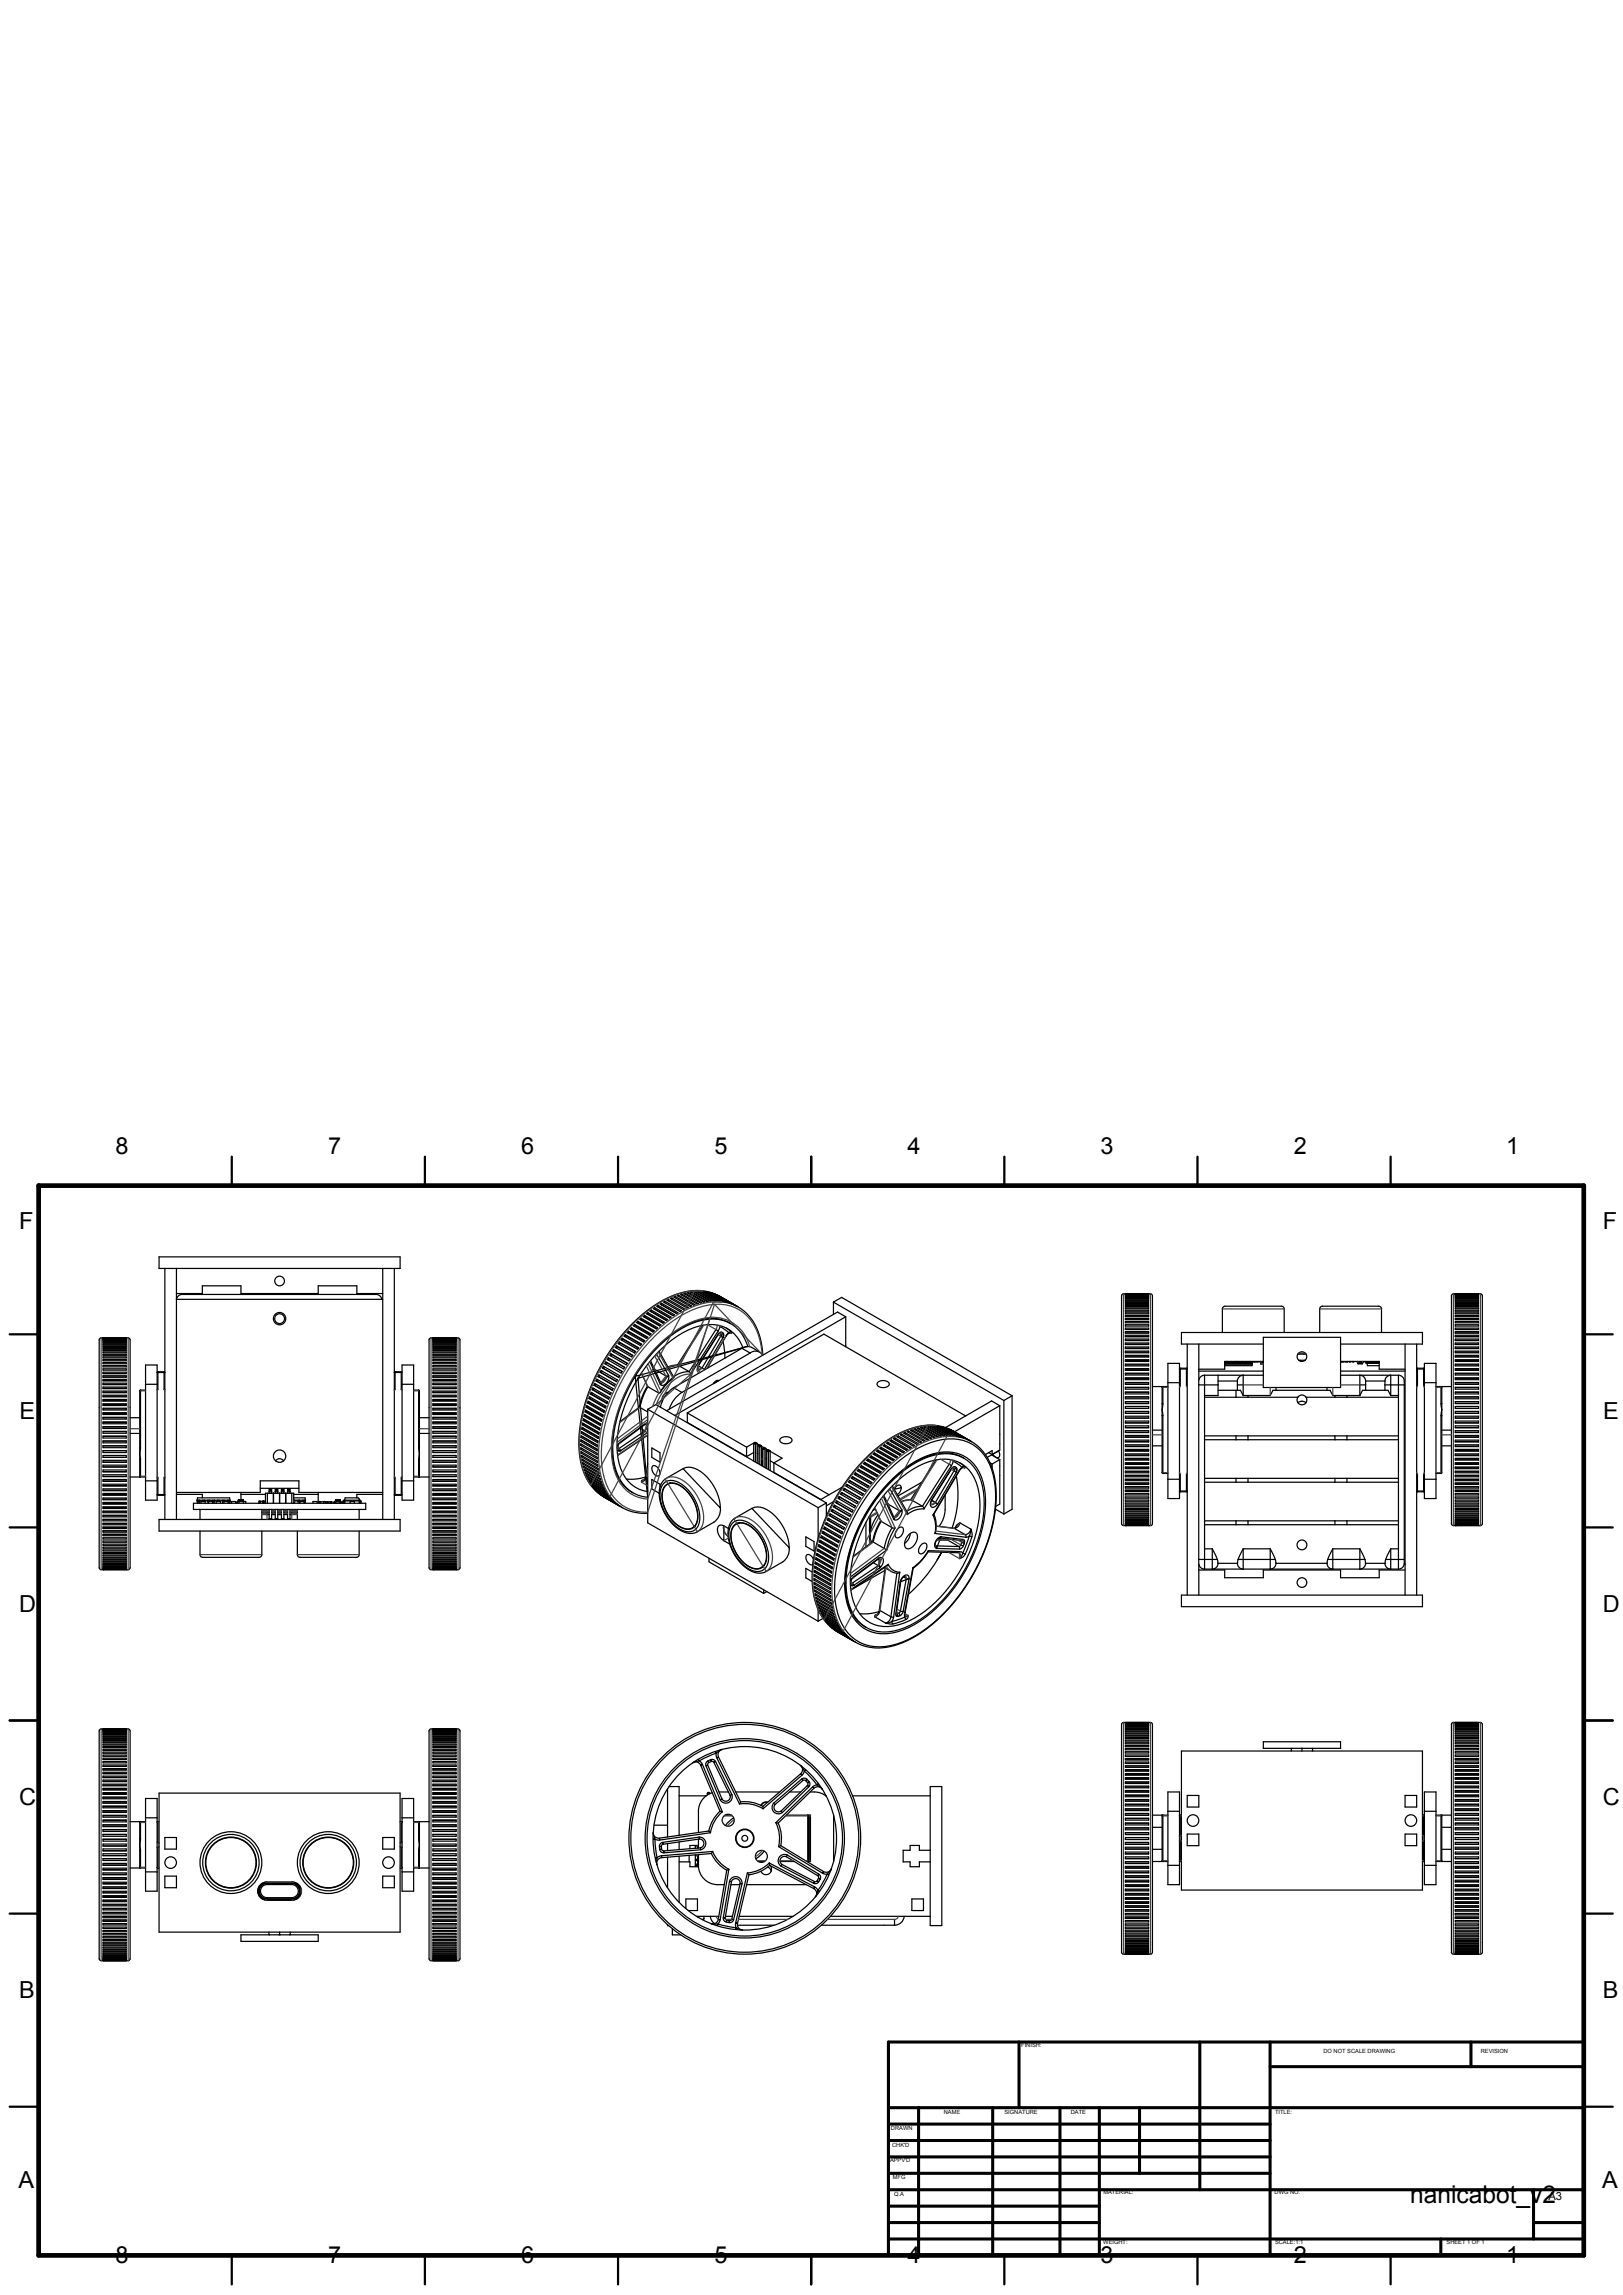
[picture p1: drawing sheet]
<svg xmlns="http://www.w3.org/2000/svg" width="280mm" height="396mm" viewBox="0 0 280 396" stroke-linecap="round" stroke-linejoin="round" font-family="sans-serif">
<defs><g id="words">
<text font-size="4.2" x="243.4" y="380.3">nanicabot_v2</text>
<g font-size="4.1">
<text x="20" y="199.3">8</text>
<text x="56.6" y="199.3">7</text>
<text x="90" y="199.3">6</text>
<text x="123.3" y="199.3">5</text>
<text x="156.6" y="199.3">4</text>
<text x="190" y="199.3">3</text>
<text x="223.3" y="199.3">2</text>
<text x="260" y="199.3">1</text>
<text x="3.3" y="212.1">F</text>
<text x="276.6" y="212.1">F</text>
<text x="3.3" y="244.9">E</text>
<text x="276.7" y="244.9">E</text>
<text x="3.3" y="278.3">D</text>
<text x="276.6" y="278.3">D</text>
<text x="3.3" y="311.6">C</text>
<text x="276.6" y="311.6">C</text>
<text x="3.3" y="344.9">B</text>
<text x="276.6" y="344.9">B</text>
<text x="3.2" y="377.8">A</text>
<text x="276.5" y="377.8">A</text>
<text x="20" y="390.6">8</text>
<text x="56.6" y="390.6">7</text>
<text x="90" y="390.6">6</text>
<text x="123.3" y="390.6">5</text>
<text x="156.6" y="390.6">4</text>
<text x="190" y="390.6">3</text>
<text x="223.3" y="390.6">2</text>
<text x="260" y="390.6">1</text>
</g>
<text font-size="1.9" x="267.2" y="379.7">A3</text>
<g font-size="1">
<text x="176.2" y="353.4">FINISH:</text>
<text x="228.4" y="354.3">DO NOT SCALE DRAWING</text>
<text x="255.6" y="354.4">REVISION</text>
<text x="162.9" y="365">NAME</text>
<text x="173.4" y="365">SIGNATURE</text>
<text x="184.8" y="364.9">DATE</text>
<text x="220.1" y="364.9">TITLE:</text>
<text x="153.8" y="367.7">DRAWN</text>
<text x="154" y="370.6">CHK'D</text>
<text x="153.6" y="373.3">APPV'D</text>
<text x="154.1" y="376.2">MFG</text>
<text x="154.3" y="379">Q.A</text>
<text x="190.4" y="378.7">MATERIAL:</text>
<text x="220" y="378.7">DWG NO.</text>
<text x="190.4" y="387.4">WEIGHT:</text>
<text x="220" y="387.4">SCALE:1:1</text>
<text x="249.7" y="387.4">SHEET 1 OF 1</text>
</g>
</g></defs>
<g fill="none" stroke="#000" stroke-width=".53">
<path d="M175.9 352.5v11.3M207.1 352.5v25.5M219.2 352.5v36.8M219.2 356.8h54.1M253.9 352.5v4.3M273.3 352.5h-120v36.8M153.3 363.8h120M153.3 375.2h65.9M153.3 372.3h65.9M153.3 369.5h65.9M153.3 366.7h65.9M153.3 378h120"/>
<path d="M158.5 363.8v25.5M171.3 363.8v25.5M182.9 363.8v25.5M189.7 363.8v25.5M196.7 363.8v11.4M264.7 378v8.5M153.3 386.5h120M153.3 383.7h36.4M153.3 380.8h36.4M248.7 386.5v2.8M264.7 383.7h8.6"/>
</g>
<g fill="none" stroke="#000" stroke-width=".39">
<path d="M40 199.7v5M73.3 199.7v5M106.7 199.7v5M140 199.7v5M173.3 199.7v5M206.7 199.7v5M240 199.7v5M1.7 230.3h5M273.3 230.3h5M1.7 263.7h5M273.3 263.7h5M1.7 297h5"/>
<path d="M273.3 297h5M1.7 330.3h5M273.3 330.3h5M1.7 363.7h5M273.3 363.7h5M40 389.3v5M73.3 389.3v5M106.7 389.3v5M140 389.3v5M173.3 389.3v5M206.7 389.3v5M240 389.3v5"/>
</g>
<path d="M6.7 204.7h266.6v184.6h-266.6z" fill="none" stroke="#000" stroke-width=".81"/>
<g fill="none" stroke="#000" stroke-width=".21">
<path d="M27.5 217h41.6v2h-41.6zM28.5 219v43.3M30.5 219v43.3M66.1 219v43.3M68.1 219v43.3M17.2 231.1l.3-.1h4.6h.2l.2 .3v39.3l-.2 .3-.2 .1h-4.6l-.2-.1-.2-.3zM17.8 231v.1h4v-.1M17.8 231.1h4zM17.8 231.2l4 .1zM17.8 231.4h4zM17.8 231.6h4zM17.8 231.8h4v.1h-4z"/>
<path d="M17.8 232h4v.1h-4zM17.8 232.3h4v.1h-4zM17.8 232.6h4v.2h-4zM17.8 233h4v.1h-4zM17.8 233.4h4v.1h-4zM17.8 233.8h4v.2h-4zM17.8 234.2h4v.2h-4zM17.8 234.7h4v.2h-4zM17.8 235.2h4v.2h-4zM17.8 235.7h4v.3h-4zM17.8 236.3h4v.2h-4zM17.8 236.9h4v.2h-4z"/>
<path d="M17.8 237.5h4v.2h-4zM17.8 238.1h4v.3h-4zM17.8 238.8h4v.2h-4zM17.8 239.4h4v.3h-4zM17.8 231h4M17.8 239.6h4M17.8 239h4M17.8 238.3h4M17.8 237.7h4M17.8 237.1h4M24.3 240l-.2 .1M24.3 240v9.9"/>
<path d="M24.3 240h.8M25.1 239h2M25.1 235.6h2v23.4h-2zM27.3 236.8l-.2 .1h1.4l-.2-.1M27.3 236.8v3h-.2M27.3 236.8h1M28.3 236.8v3h.2M30.5 224.3h35.6M30.5 223.3h4.4v-1.3h6.7v1.3h13.3v-1.3h6.7v1.3h4.5M65.9 224.3a1 1 0 0 0-1-.9h-33.5a1 1 0 0 0-.9 .9M68.2 236.8l-.1 .1h1.3l-.1-.1M68.2 236.8v3h-.1"/>
<path d="M68.2 236.8h1.1M69.3 236.8v3h.1M69.4 239h2M69.4 235.6h2v23.4h-2zM71.4 240h.9M72.3 240l.1 .1M72.3 240v9.9M74.2 231h4.9l.2 .1 .1 .2v39.3l-.2 .3-.1 .1h-4.7l-.2-.1-.1-.3v-39.3zM74.7 239.4h4v.3h-4zM74.7 238.8h4v.2h-4zM74.7 238.1h4v.3h-4zM74.7 237.5h4v.2h-4z"/>
<path d="M74.7 236.9h4v.2h-4zM74.7 236.3h4v.2h-4zM74.7 235.7h4v.3h-4zM74.7 235.2h4v.2h-4zM74.7 234.7h4v.2h-4zM74.7 234.2h4v.2h-4zM74.7 233.8h4v.2h-4zM74.7 233.4h4v.1h-4zM74.7 233h4v.1h-4zM74.7 232.6h4v.2h-4zM74.7 232.3h4v.1h-4zM74.7 232h4v.1h-4z"/>
<path d="M74.7 231.8h4v.1h-4zM74.7 231.6h4zM74.7 231.4h4zM74.7 231.2l4 .1zM74.7 231.1h4zM74.7 231h4M74.7 231v.1h4v-.1M74.7 239.6h4M74.7 239h4M74.7 238.3h4M74.7 237.7h4M74.7 237.1h4"/>
<path d="M102.2 239.9h.2M102.3 239.6l2.9 1.6-.2 .3-2.8-1.6zM102.4 239.9l2.7 1.5M102.5 239.7l-.1 .2M102.5 239.1l.2 .1M102.7 238.8l2.8 1.7-.2 .3-2.8-1.7zM102.7 239.2l2.7 1.5M102.8 238.9l-.1 .3M102.9 238.4h.1M103 238.1l2.8 1.6-.1 .3-2.8-1.6zM103 238.4l2.7 1.6M103.2 238.2l-.2 .2"/>
<path d="M103.4 237.3l2.8 1.7-.2 .3-2.8-1.7zM103.5 237.4l-.1 .3-.2-.1M103.7 236.6l2.9 1.6-.2 .3-2.8-1.6zM103.9 236.7l-.1 .2h-.2M104 236.1l.1-.3 2.9 1.7-.2 .3M104 236.1l2.8 1.7M104.3 235.9l-.2 .3-.1-.1M104.5 235.1l2.9 1.6-.2 .3-2.8-1.6zM104.5 235.1l.2 .1-.2 .3M105 234.4l2.8 1.6-.2 .3-2.8-1.6zM105 234.4l.1 .1M105.1 234.5l2.7 1.5"/>
<path d="M105.1 234.5l-.1 .3M105.4 233.7l2.9 1.6-.2 .3-2.8-1.6zM105.4 233.7l.2 .1M105.6 233.8l2.6 1.6M105.6 233.8l-.2 .3M105.9 233l2.8 1.6-.2 .3-2.8-1.6zM105.9 233l.1 .1M106 233.1l2.7 1.6M106 233.1l-.1 .3M106.4 232.3l2.8 1.7-.2 .2-2.8-1.6zM106.4 232.3l.1 .2M106.5 232.5l2.7 1.5"/>
<path d="M106.5 232.5l-.1 .2M106.9 231.7l2.8 1.6-.2 .3-2.8-1.7zM106.9 231.7l.1 .1M107 231.8l2.7 1.6M107 231.8l-.1 .2M107.4 231l2.8 1.7-.2 .2-2.8-1.6zM107.4 231l.1 .2M107.5 231.2l2.7 1.5M107.5 231.2l-.1 .2M107.9 230.4l2.8 1.6-.2 .3-2.8-1.7zM107.9 230.4l.1 .2M108 230.6l2.7 1.5"/>
<path d="M108 230.6l-.1 .1M108.4 229.8l2.9 1.6-.2 .3-2.9-1.7zM108.4 229.8l.1 .2M108.5 230l2.7 1.5M108.5 230l-.1 .1M109 229.2l2.8 1.6-.2 .3-2.8-1.7zM109 229.2l.1 .2M109.1 229.4l2.6 1.5M109.1 229.4l-.2 .1M109.4 228.7l.1-.1 2.9 1.7-.3 .2-2.8-1.6zM109.5 228.6l.1 .2M109.6 237.6l2.2 20.9a6.1 6.1 0 0 1-5.5-4.6 17.8 17.8 0 0 1 .9-11.4 28.6 28.6 0 0 1 2.4-4.9z"/>
<path d="M109.6 228.8l2.7 1.6M109.6 228.8l-.1 .2M109.9 228.3l.2-.2 2.8 1.6-.2 .2zM110.1 228.1l.1 .2M110.1 237.9l1.7 19.6a5.9 5.9 0 0 1-4.9-4.8 18.6 18.6 0 0 1 1.9-12.5zM110.2 228.3l2.6 1.5M110.2 228.3l-.1 .1M110.4 227.8l.3-.2 2.8 1.6-.2 .2zM110.7 227.6v.2M110.7 237l1.1 2.4M110.7 227.8l2.7 1.5M110.7 227.8l-.1 .1"/>
<path d="M111 227.3l.2-.2 2.9 1.6-.3 .2zM111.2 227.1l.1 .2M111.3 227.3l2.6 1.5M111.3 227.3l-.1 .1M111.6 226.8l.2-.2 2.8 1.6-.2 .2zM111.8 239.2a9.7 9.7 0 0 0-1.4 3.7M111.8 226.6l.1 .2M111.8 239.4l-.8 1.7-.5 1.9M111.9 226.8l2.6 1.6M111.9 226.8l-.1 .1M112.2 226.3l.2-.1 2.8 1.6-.2 .2zM112.3 234.9l1.8 3.9-.1 .2-1.8-3.8"/>
<path d="M112.3 234.9h.1M112.4 226.2v.2M112.4 226.4l2.7 1.5M112.4 226.4h.1M112.8 225.9l.2-.2 2.8 1.7-.2 .1zM113 236.3v.1M113 225.7v.3M113 226h.1M113 226l2.6 1.5M113.4 233.9l2 3.5-.5 .1-1.8-1.1-.2-.2M113.6 225.3l-.3 .2 2.9 1.6M113.6 225.3l2.8 1.7-.2 .1"/>
<path d="M113.6 225.3v.3M113.6 225.6h.1M113.6 225.6l2.6 1.5M113.7 233.3l2.6 4.5a5.8 5.8 0 0 0-2.3 2.4l-.3 .3-1.9-1.1M113.8 232.3a15.2 15.2 0 0 1 8.5-4.6 6.2 6.2 0 0 1 6.8 4.7l-19.5 5.2a27.3 27.3 0 0 1 4.2-5.3zM114 238.7h.1M114.1 232.9a13.8 13.8 0 0 1 8.3-4.3 5.7 5.7 0 0 1 5.8 4.1l-18.1 5.2a25.8 25.8 0 0 1 4-5zM114.2 225l-.3 .1 2.9 1.6M114.2 225l2.8 1.6-.2 .1M114.2 225v.2M114.5 224.8l.3-.2 2.8 1.7-.2 .1zM114.8 224.6v.3"/>
<path d="M115.1 224.4l.3-.1 2.8 1.7-.2 .1zM115.3 236l.8-.3h.9l1.9 1.1M115.4 224.3l-.1 .3M115.4 237.4a1.38 1.38 0 0 1-1.3 1.7l-.1-.1zM115.7 224.2l.2-.2 2.9 1.7-.3 .1zM115.9 224v.3M116.3 239.6a5.2 5.2 0 0 0-2.3 3.3M116.3 239.6l1.4 .8M116.3 237.8a9.6 9.6 0 0 0-2.4 2.6M116.3 223.9l.2-.1 2.9 1.6-.3 .1zM116.5 223.8v.2M116.9 223.7l.2-.1 2.8 1.6-.2 .1z"/>
<path d="M117.1 223.6v.2M117.5 223.5l.2-.1 2.8 1.6-.2 .1zM117.7 223.4v.2M118 223.3l.3-.1 2.8 1.7h-.2zM118.3 223.2l-.1 .2M118.6 223.2l.2-.1 2.9 1.6-.3 .1zM118.8 223.1v.2M118.9 236.8l-1.4 .2-1.3 .7M119.2 223.1l.2-.1 2.8 1.7h-.2zM119.4 223v.2M119.7 223h.2l2.9 1.6h-.2zM119.9 223v.1"/>
<path d="M120.3 222.9h.2l2.8 1.7h-.2zM120.5 222.9l-.1 .1M120.5 235.8l.7 .3M120.6 235.7l-.2 .4 .1 .4M120.8 222.9h.2l2.8 1.7h-.2zM121 222.9v.1M121.3 228.8l-4.4 6.9M121.3 222.8a14.2 14.2 0 0 0-10 3.7l-1.7 1.5-1.6 1.7-1.5 1.9-1.5 2-1.2 2.1-1.2 2.2-.9 2.2-.8 2.3a18.9 18.9 0 0 0 0 12.1l1 1.8M121.3 223l3.1 1.6zM121.4 222.8l1.4 .3 1.3 .6M121.5 223v.1M121.8 223l3.1 1.7z"/>
<path d="M122 223v.1M122.3 223.1l3.1 1.7zM122.5 223.1v.1M122.8 223.2l3 1.7zM123 223.3h.1M123.2 238.7a.69 .69 0 0 1 .8-.4l-.9 .6zM123.3 223.4l3 1.7zM123.5 223.4l-.1 .1M123.6 227.6a12.3 12.3 0 0 0-8.7 3.5l-1.6 1.5-1.4 1.6-2.4 3.4-2 3.7-.7 2.1-.6 2.1a14.4 14.4 0 0 0 .6 9.7l.6 1M123.6 227.6l1.4 .3 1.1 .6M123.9 223.6l-.2-.1 3 1.8M123.9 223.6l3.5 2"/>
<path d="M123.9 223.6h.1M123.9 230.3l-3.3 5.4M123.9 229.8l-4.7 7.4-.3-.4M123.9 229.8l.3-.8 1.6 1.1M123.9 229.8l-.3-.3-4.7 7.3M124.1 230.1l.2-.1h.3l-.7 .3zM124.2 223.8h.1M124.2 230.1l-3.6 5.6M124.3 223.8h.1M124.4 230.7l.4 .2-3.2 5.5-.4-.3zM124.4 230.3v.4zM124.6 230l.2 .1-.4 .2"/>
<path d="M124.6 224.7a6.9 6.9 0 0 1 5 2.9M124.8 231.6l.3 2.8M124.8 230.1a.61 .61 0 0 1 0 .8zM125.4 229.2l.8 .7M125.8 230.1l-.6 .6M126.1 230.1l-.3 .1-.5 .4-3.2 5.6M126.2 229.9l.1 .2h-.5M126.2 229.9l-.4 .2M127 225.4l.2 .1M128 232.7a1.68 1.68 0 0 1 1.7-.1l1.4 .8M128 232.7l1.5 .9M128 232.7l-11.7 6.9"/>
<path d="M129.5 233.6l-11.8 6.8M129.7 227.7a11.6 11.6 0 0 1 1.9 6.2 1.47 1.47 0 0 0-2.1-.3M143.8 224.8l1.5-.8 29.4 16.9M143.8 224.8l29.5 17M143.8 224.8v2.1M146 227.3v5.2M146 227.3l-29.6 17M146 227.3l-1.5-.8-29.5 17M151.5 238.6a1.28 1.28 0 0 1 2 .4 1.27 1.27 0 0 1-2.1 0zM193.7 223.4h4.9h.1l.2 .3v39.3l-.2 .3-.1 .1h-4.7l-.3-.2v-.2v-39.3zM194.2 224.2h4v.1h-4zM194.2 223.4h4"/>
<path d="M194.2 237.1h4M194.2 234.7h4v.3h-4zM194.2 234h4v.3h-4zM194.2 231.4h4M194.2 231.2h4v.2h-4zM194.2 235.6h4M194.2 239.5h4v.3h-4zM194.2 236.4h4M194.2 232h4M194.2 223.5h4zM194.2 223.6l4 .1zM194.2 223.8h4z"/>
<path d="M194.2 223.9l4 .1zM194.2 224.4h4v.1h-4zM194.2 224.7h4v.1h-4zM194.2 225h4v.2h-4zM194.2 225.4h4v.1h-4zM194.2 225.8h4v.1h-4zM194.2 226.2h4v.1h-4zM194.2 226.6h4v.2h-4zM194.2 227.1h4v.2h-4zM194.2 227.6h4v.2h-4zM194.2 228.1h4v.2h-4zM194.2 228.7h4v.2h-4z"/>
<path d="M194.2 229.3h4v.2h-4zM194.2 229.9h4v.2h-4zM194.2 230.5h4v.3h-4zM194.2 231.8h4v.3h-4zM194.2 232.5h4v.3h-4zM194.2 233.2h4v.3h-4zM194.2 235.5h4v.3h-4zM194.2 236.3h4v.3h-4zM194.2 237h4v.4h-4zM194.2 237.8h4v.4h-4zM194.2 238.7h4v.3h-4zM194.2 239.5h4"/>
<path d="M194.2 238.7h4M194.2 237.9h4M194.2 234.9h4M194.2 234.1h4M194.2 233.4h4M194.2 232.7h4M194.2 230.7h4M198.9 239.4h1.7M200.6 239.4h.1M200.6 239.4v14.8M200.7 239.4l-.1 .1h.1M200.7 239.4h.9"/>
<path d="M200.7 239.4v2.9M201.6 238.7h2M201.6 235.4h2v23.3h-2zM203.7 236.2l-.1 .1h1.3l-.1-.1M203.7 236.2v3h-.1M203.7 236.2h1.1M204.8 236.2v3h.1M204.9 232v43.4M206.9 238.4v31.5M206.9 239.1h3.3M206.9 232v6.3M206.9 236.7h11.1"/>
<path d="M207.9 237.4a1 1 0 0 0-1 .9M207.9 237.4v33.5M207.9 237.4h10.1M210.2 240h3.9l.5 .9M210.2 238.4h3.4M210.2 237.4v3.5h-2.3M211 230v-4.1l.2-.4h.2h10l.2 .4v4.1M211.4 235.3h4.7M211.4 235.2h.1M211.4 235.6h4.7M211.5 235.1h.2M211.5 235v.3"/>
<path d="M211.7 235.2h.6M211.7 235v.3M211.8 235v.1h.7v-.1M212.3 235.1h.3M212.3 235.1v.2M212.6 235.2h.6M212.6 235v.3M213.2 235.1h.2M213.2 235v.3M213.3 240v1.2M213.4 235.2h.6M213.4 235v.3"/>
<path d="M213.6 238.4a1 1 0 0 1 1-1v3.5M213.6 239.1h1M213.6 238.4v1.6M213.8 235v.1h.7v-.1M214 235.1h.3M214 235.1v.2M214.3 235.2h.6M214.3 235.1v.2M214.9 235.1h.2M214.9 235v.3M215.1 235.2h.6M215.1 235v.3"/>
<path d="M215.7 235.1h.3M215.7 235v.3M215.8 235v.1h1.3v-.1M216 235.2h.1M216 235.1v.2M216.1 235.6v.1h-4.7M216.1 235.1v.1M216.1 235.3v.3M216.1 235.2v.1M216.5 235v.1M217.5 235v.2M217.5 235l.1 .2"/>
<path d="M217.6 235.2h.4M217.6 235.3h.4M217.6 235.2h.1M217.6 235.3v.1M217.6 235.2v.1M217.6 235.2v.2h.4M217.6 235v.2M218 232h-14.1v-2h41.6v2h-14.1M218 230.9h13.4v8.6h-13.4zM218 235h-6.6v1.4h-4.5M220.2 239.5v.5M224 233.7h1.4"/>
<path d="M224.1 233.6h1.2M224.2 234.8h1M224.4 233.6v.1M224.5 234.8v.2M225 233.6v.1M225.2 234.8v.1M227.8 230v-4.1l.2-.4h.2h10l.2 .4v4.1M229 239.5v.5M231.4 235h6.6v1.4h4.5M231.4 237.4h10M231.4 236.7h11.1M231.5 235v.1h.3v-.1"/>
<path d="M231.8 235.1h.5M232.3 235v.1h.3v-.1M232.9 235h.7M232.9 235v.1M233.1 235v.1M233.4 235v.1M234.2 235v.1M234.3 235v.1M234.3 235.2h.9M234.3 235.2h.1M234.3 235.2l.1 .2M234.4 235l-.1 .2"/>
<path d="M234.4 235.2h-.1M234.4 235.4h.7M234.4 235.4h.1M234.7 239.1h1M235.1 235.4h.1M235.1 235.2h.1M235.2 235v.2M235.2 235.2h.1M235.2 235.2l-.1 .2M235.2 235.2v.2M235.2 235v.1M235.3 235v.1"/>
<path d="M235.6 235l.1 .3h.1h2.2M235.7 238.4a1 1 0 0 0-1-1v3.5M235.7 238.4h3.3M235.7 238.4v1.6M235.8 235v.1M235.8 235.2h2.2M235.9 235v.1h.7v-.1M235.9 235.1l.1 .6h2M237.9 235l.1 .1M239 238.4a1 1 0 0 1 1-1v3.5M239 239.1h3.4M239 238.4v1.6"/>
<path d="M241.4 237.4a1 1 0 0 1 1 1v31.5a1 1 0 0 1-1 1M241.4 237.4v33.5M242.5 232v43.4M244.5 232v43.4M244.6 236.2l-.1 .1h1.3l-.1-.1M244.6 236.2v3h-.1M244.6 236.2h1.1M245.7 236.2v3h.1M245.8 238.7h2M245.8 235.4h2v23.3h-2zM247.8 239.4h.9M248.7 239.4l.1 .1h-.1"/>
<path d="M248.7 239.4h.1M248.7 239.4v2.9M248.8 239.4h1.7M248.8 239.4v14.8M250.5 223.5l.3-.1h4.7h.2l.1 .3v39.3v.2l-.3 .2h-4.7l-.3-.2v-.2zM251.2 224.2h4v.1h-4zM251.2 223.4h4M251.2 237.1h4M251.2 234.7h4v.3h-4zM251.2 234h4v.3h-4zM251.2 231.4h4M251.2 231.2h4v.2h-4z"/>
<path d="M251.2 235.6h4M251.2 239.5h4v.3h-4zM251.2 236.4h4M251.2 232h4M251.2 238.7h4v.3h-4zM251.2 237.8h4v.4h-4zM251.2 237h4v.4h-4zM251.2 236.3h4v.3h-4zM251.2 235.5h4v.3h-4zM251.2 233.2h4v.3h-4zM251.2 232.5h4v.3h-4zM251.2 231.8h4v.3h-4z"/>
<path d="M251.2 230.5h4v.3h-4zM251.2 229.9h4v.2h-4zM251.2 229.3h4v.2h-4zM251.2 228.7h4v.2h-4zM251.2 228.1h4v.2h-4zM251.2 227.6h4v.2h-4zM251.2 227.1h4v.2h-4zM251.2 226.6h4v.2h-4zM251.2 226.2h4v.1h-4zM251.2 225.8h4v.1h-4zM251.2 225.4h4v.1h-4zM251.2 225h4v.2h-4z"/>
<path d="M251.2 224.7h4v.1h-4zM251.2 224.4h4v.1h-4zM251.2 223.9l4 .1zM251.2 223.8h4zM251.2 223.6l4 .1zM251.2 223.5h4zM251.2 239.5h4M251.2 238.7h4M251.2 237.9h4M251.2 234.9h4M251.2 234.1h4M251.2 233.4h4"/>
<path d="M251.2 232.7h4M251.2 230.7h4M17.8 255.6h4M17.8 240.1h4v.3h-4zM17.8 240.8h4v.3h-4zM17.8 241.6h4v.3h-4zM17.8 242.3h4v.3h-4zM17.8 243.1h4v.3h-4zM17.8 243.9h4v.3h-4zM17.8 244.7h4v.3h-4zM17.8 245.5h4v.3h-4zM17.8 246.3h4v.3h-4z"/>
<path d="M17.8 247.1h4v.3h-4zM17.8 247.9h4v.3h-4zM17.8 248.7h4v.4h-4zM17.8 249.6h4v.3h-4zM17.8 250.4h4v.3h-4zM17.8 251.2h4v.4h-4zM17.8 252.1h4v.3h-4zM17.8 252.9h4v.4h-4zM17.8 253.8h4v.3h-4zM17.8 254.6h4v.3h-4zM17.8 255.4h4v.3h-4zM17.8 256.2h4v.3h-4z"/>
<path d="M17.8 257h4v.3h-4zM17.8 257.8h4v.3h-4zM17.8 258.6h4v.3h-4zM17.8 259.4h4v.3h-4zM17.8 249.6h4M17.8 248.8h4M17.8 253.2h4M17.8 248h4M17.8 254h4M17.8 247.1h4M17.8 254.8h4M17.8 246.3h4"/>
<path d="M17.8 245.5h4M17.8 256.4h4M17.8 244.8h4M17.8 257.2h4M17.8 244h4M17.8 258h4M17.8 243.2h4M17.8 258.8h4M17.8 242.5h4M17.8 259.5h4M17.8 241.7h4M17.8 241h4"/>
<path d="M17.8 240.3h4M22.5 255h1.6M22.5 244.7h1.6M22.5 247.4h1.6M24.1 255h.2M24.1 240.1v14.9M24.1 249.9h.2M24.1 252h.2M24.1 240.1h.2M24.3 249.9a4 4 0 0 0 0 2.1M24.3 254.8h-.2l.2 .2M24.3 255h.8"/>
<path d="M24.3 252v3M25.1 255.6h2M27.1 255.1h.2v3M27.3 258.1l-.2-.1h1.4l-.2 .1M27.3 258.1h1M28.5 255.1h-.2v3M30.5 257.6h14.4v-2h6.7v2h14.5M30.5 258h4.4v.6M33.4 259.5h29.7v1.1h-29.7zM34 259l.1-.4h5.5l.1 .4M34 259h5.7M34 259.1h.2"/>
<path d="M34 259.1l.1 .4M34 259v.1M34.2 259.2h.2M34.2 259v.5M34.4 259.1h.6M34.4 259v.5M34.7 259.5v-.3h.7v.3M35 259v.2M35.3 259.1h.6M35.3 259v.2M35.9 259.2h1.1M35.9 259v.5"/>
<path d="M36 259.2v.3M36.1 259.1h.6M36.1 259v.2M36.7 259v.5M37 259.1h.6M37 259v.5M37.3 259.5v-.3h.7v.3M37.6 259v.2M37.8 259.1h.6M37.8 259v.2M38.4 259.2h1.1M38.4 259v.5"/>
<path d="M38.7 259l-.1 .5M38.7 259.1h.6M39.3 259v.2M39.4 259.2v.3M39.5 259.1h.2M39.5 259v.5M39.7 259.2h1v.3M39.7 259.1v.4M39.7 259v.1M40 259.2v.3M40.7 259.3h.3M41 259.1l-.1 .4"/>
<path d="M41.1 259.3h.1M41.1 259.1v.3M41.1 259.1h.9M41.1 259h.9M41.1 259.1h.1M41.1 259v.1M41.1 259.1l.1 .3M41.1 259.1l.1 .4M41.2 258.9l-.1 .1M41.2 258.9h.7M41.2 258.9l-.1 .2M41.2 258.9h.1"/>
<path d="M41.3 259.5v-.3h1.1v.3M41.6 257.6v1.3M41.6 258h4.2M41.9 258.9l.1 .2M41.9 258.9h.1M42 258.9v.1M42 259.1h.1M42 259.1l-.1 .1M42 259v.1M42 259.1v.1M42 259.2v.3M42.1 259.1v.1"/>
<path d="M44.7 259.5v-.4h.2v.4M44.7 259.1v.4M44.9 256.9h6.7M44.9 259.2h.4M45.3 259.5v-.4h.3v.4M45.5 259.1v.4M45.6 259.2h.2M45.8 259.5v-1.7h4.9v1.7M46.2 257.8v1.7M46.5 257h.4M46.5 257v.8M46.5 257l.1 .1"/>
<path d="M46.6 257.1h.1M46.6 257.3h.1M46.6 257.3l-.1 .1h.4l-.2-.1M46.6 257.1v.2M46.7 257.1v.2M46.9 257v.8M46.9 257l-.2 .1M47.2 257.8v1.7M47.5 257h.4M47.5 257v.8M47.5 257l.1 .1M47.6 252.2a.85 .85 0 0 1 1.3 0"/>
<path d="M47.6 257.1h.2M47.6 257.3h.2M47.6 257.3l-.1 .1h.4l-.1-.1M47.6 257.1v.2M47.8 257.1v.2M47.9 257l-.1 .1M47.9 257v.8M48.2 257.8v1.7M48.3 257.8v1.7M48.6 257h.4M48.6 257l.1 .1M48.6 257v.8"/>
<path d="M48.7 257.1h.2M48.7 257.3h.2M48.7 257.3l-.1 .1h.4l-.1-.1M48.7 257.1v.2M48.9 257.1v.2M49 257l-.1 .1M49 257v.8M49.3 257.8v1.7M49.6 257h.5M49.6 257v.8M49.6 257l.2 .1M49.8 257.1v.2"/>
<path d="M49.8 257.3l-.2 .1h.5l-.2-.1M49.8 257.1h.1M49.8 257.3h.1M49.9 257.1v.2M50.1 257l-.2 .1M50.1 257v.8M50.4 257.8v1.7M50.7 258h4.2M50.7 258.6h1.9l.1 .4M50.7 259h2M50.8 259.1h.6M50.8 259v.5"/>
<path d="M51.4 259.2h.3M51.4 259v.5M51.7 259.1h.6M51.7 259v.5M52.3 259v.2M52.5 259.2v.3M52.5 259.2h-.7v.3M52.5 259.1h.2M52.5 259v.5M52.7 259.1v.4M52.7 259v.1M54 259.5v-.3h.7v.3"/>
<path d="M54.9 257.6v1.7h.2M55.1 259.5v-.3h.3v.3M55.4 259.2h.5M55.9 259.5v-.3h.2v.3M56.1 259.3h.3M56.4 259.5v-.3h.2v.3M56.6 259.3h.4M57 259.5v-.3h.2v.3M57.2 259.2v.3M57.2 259.3h.6M57.7 259.4l-.1 .1M57.8 259.2v.2"/>
<path d="M57.9 259.3h.1M57.9 259.2v.2M57.9 259.2h.8M57.9 259.1h.8M57.9 259.1v.1M57.9 259.1h.1M57.9 259.1l.1 .4-.1-.3M57.9 258.9v.2M57.9 258.9h.8M58.7 259.5h.1M58.7 258.9v.2M58.7 259.1h.1"/>
<path d="M58.7 259.3h.1M58.7 259.1v.1M58.7 259.2v.3M58.8 259.2v.2M58.8 259.2l.1 .2M58.9 259.3h.3M58.9 259.4l.1 .1M59.2 259.5v-.3l.2-.2h2.7l.2 .2v.3M59.3 259.3h.1M59.3 259.2v.3M59.4 259.1h2.7M59.5 259.2l-.1 .3"/>
<path d="M59.5 259.5l.1-.9h2.2a.91 .91 0 0 1 .2 .9M60.4 259.5v-.3h.8v.3M62 259.2h.2v.3M66.1 258h-4.5v.6M68.1 255.1h.1v3M68.2 258.1l-.1-.1h1.3l-.1 .1M68.2 258.1h1.1M69.4 255.6h2M69.4 255.1h-.1v3M71.4 255h.9M72.3 249.9a4 4 0 0 1 0 2.1M72.3 254.8h.1l-.1 .2"/>
<path d="M72.3 255h.1M72.3 249.9h.1M72.3 252h.1M72.3 240.1h.1M72.3 252v3M72.4 255h1.7M72.4 244.7h1.7M72.4 247.4h1.7M72.4 240.1v14.9M74.7 255.6h4M74.7 259.4h4v.3h-4zM74.7 258.6h4v.3h-4z"/>
<path d="M74.7 257.8h4v.3h-4zM74.7 257h4v.3h-4zM74.7 256.2h4v.3h-4zM74.7 255.4h4v.3h-4zM74.7 254.6h4v.3h-4zM74.7 253.8h4v.3h-4zM74.7 252.9h4v.4h-4zM74.7 252.1h4v.3h-4zM74.7 251.2h4v.4h-4zM74.7 250.4h4v.3h-4zM74.7 249.6h4v.3h-4zM74.7 248.7h4v.4h-4z"/>
<path d="M74.7 247.9h4v.3h-4zM74.7 247.1h4v.3h-4zM74.7 246.3h4v.3h-4zM74.7 245.5h4v.3h-4zM74.7 244.7h4v.3h-4zM74.7 243.9h4v.3h-4zM74.7 243.1h4v.3h-4zM74.7 242.3h4v.3h-4zM74.7 241.6h4v.3h-4zM74.7 240.8h4v.3h-4zM74.7 240.1h4v.3h-4zM74.7 249.6h4"/>
<path d="M74.7 248.8h4M74.7 253.2h4M74.7 248h4M74.7 254h4M74.7 247.1h4M74.7 254.8h4M74.7 246.3h4M74.7 245.5h4M74.7 256.4h4M74.7 244.8h4M74.7 257.2h4M74.7 244h4"/>
<path d="M74.7 258h4M74.7 243.2h4M74.7 258.8h4M74.7 242.5h4M74.7 259.5h4M74.7 241.7h4M74.7 241h4M74.7 240.3h4M100.2 249.2l2.9 1.7v.2l-2.9-1.6zM100.2 249.9l2.9 1.7v.2l-2.8-1.6zM100.3 248.5l2.8 1.7v.3l-2.9-1.7zM100.3 250.6l2.8 1.6v.3l-2.8-1.7z"/>
<path d="M100.3 247.8l2.8 1.7v.3l-2.8-1.7zM100.3 251.2l2.9 1.7v.2l-2.8-1.6zM100.4 247.1l2.8 1.7v.2l-2.9-1.6zM100.4 251.9l2.8 1.6 .1 .2-2.8-1.6zM100.4 246.4l2.9 1.6-.1 .3-2.8-1.6zM100.5 250l-.2 .2M100.5 249.4l-.3 .1M100.5 248.7l-.3 .1M100.5 248.7l2.6 1.5M100.5 248.7h.1M100.5 250.7l-.2 .1M100.5 248l-.2 .1"/>
<path d="M100.5 248l2.6 1.5M100.5 248h.1M100.5 252.5l2.9 1.6v.2l-2.8-1.6zM100.5 251.4l-.1 .1M100.6 245.7l2.8 1.6-.1 .3-2.8-1.6zM100.6 247.3l-.3 .1M100.6 247.3l2.6 1.5M100.6 247.2v.1M100.6 252l-.1 .1M100.6 246.6l-.2 .1M100.6 246.6l2.7 1.5M100.7 246.5l-.1 .1"/>
<path d="M100.7 253.1l2.8 1.6v.2l-2.8-1.6zM100.7 244.9l2.8 1.6v.3l-2.9-1.6zM100.7 252.6l-.1 .1M100.7 245.9l-.2 .1M100.7 245.9l2.7 1.5M100.8 245.8l-.1 .1M100.8 253.6l2.8 1.7 .1 .2-2.8-1.6zM100.8 253.2l-.1 .1M100.9 244.2l2.8 1.6-.1 .3-2.8-1.6zM100.9 245.1l-.3 .1M100.9 245.1l2.6 1.6M100.9 245v.1"/>
<path d="M101 254.2l2.8 1.6 .1 .2-2.8-1.6zM101 253.7l-.1 .2M101 244.4l-.2 .1M101 244.4l2.7 1.5M101.1 243.4l2.8 1.6-.1 .3-2.8-1.6zM101.1 244.3l-.1 .1M101.2 254.3l-.1 .1M101.2 254.7l2.8 1.6 .1 .2-2.8-1.6zM101.2 243.7h-.2M101.2 243.7l2.6 1.5M101.2 243.5v.2M101.3 242.6l2.8 1.7-.1 .3-2.8-1.7z"/>
<path d="M101.4 254.8l-.1 .1M101.4 242.9h-.2M101.4 242.9l2.6 1.5M101.4 255.2l2.8 1.6 .1 .2-2.8-1.6zM101.4 242.7v.2M101.5 241.9l2.8 1.6-.1 .3-2.8-1.6zM101.6 255.3l-.1 .1M101.6 242.2h-.2M101.6 242.2l2.7 1.5M101.7 255.7l2.8 1.6 .1 .2-2.8-1.6zM101.7 242l-.1 .2M101.8 241.1l2.8 1.6-.1 .4-2.9-1.7z"/>
<path d="M101.8 255.8v.1M101.9 241.4h-.3M101.9 241.4l2.6 1.5M101.9 240.7h.2M101.9 241.2v.2M101.9 256.1l2.9 1.7 .1 .1-2.8-1.6zM102 256.4l.9 1.1 1.2 .9M102 240.4l2.9 1.6-.2 .3-2.8-1.6zM102.1 256.2v.1M102.1 240.7l2.7 1.5M102.2 240.4l-.1 .3M102.2 256.6l3 1.8z"/>
<path d="M102.4 256.7h.1M102.5 257l3 1.7zM102.7 257.1h.1M102.9 257.3l2.9 1.8zM103 257.4v.1M103.2 257.7l3 1.7zM103.4 257.8h.1M103.8 258.1l-.2-.1 3 1.7-.2-.1M103.8 258.1h.1M104.2 258.4l-.2-.1 3.4 2M104.2 258.4h.1M105.3 258.3a6.9 6.9 0 0 0 5 2.9"/>
<path d="M106.6 250.2l.5 .2a.29 .29 0 0 1-.3 .1 .29 .29 0 0 1-.2-.3zM106.7 250.1v-.5l.2-.4 4.5-3.5-4.4 3.3a1.11 1.11 0 0 0-.4 1.2M106.7 250.1h.1M106.8 259.9l.2 .1M106.8 250l4.5-3 .2 .2 .1 .2-4.5 3zM107.4 256.2l.9 .9 .9 .6M110.3 242.9l.2 .1M110.3 242.9l-3.3 2.5M110.5 243l1.3 .7M110.5 246.5l.8 .5M111.4 255l-1.6 .3h-1.7M111.6 245.8l-.3 .1"/>
<path d="M111.6 254.8a1.29 1.29 0 0 1-.9 1.1l.1-.3 .2-.1M111.8 252.7l-.3 2.1-.4 .7M111.8 247.8l-5.2 3.5M111.8 243.3l29.4 17M111.8 243.3l1.4-.8 29.4 16.9M111.8 243.3v19.6l29.4 17M112.5 249.9l1.4 .9v1.6l-1.4-.8zM112.7 253.1a1.14 1.14 0 0 1 1 1.6 1.13 1.13 0 0 1-1-1.6zM113.9 256.7v-.5l-1.4-.8v1.6l1.3 .8M114.5 256.1a2.14 2.14 0 0 1 2.7-.2 7.3 7.3 0 0 1 3.5 6.9 1.93 1.93 0 0 1-3 1.4 7.3 7.3 0 0 1-3.8-6.8l.2-.5zM114.8 256.5a1.94 1.94 0 0 1 2.5 0 6.5 6.5 0 0 1 3 5.9 1.74 1.74 0 0 1-2.7 1.3 6.4 6.4 0 0 1-3.2-6.4zM114.9 256.4a2.08 2.08 0 0 1 2.6 .1 6.6 6.6 0 0 1 2.9 6.1 1.79 1.79 0 0 1-2.9 1.1 6.4 6.4 0 0 1-3.1-6.5z"/>
<path d="M115 255.2a3.8 3.8 0 0 0-.9 4.5 7.1 7.1 0 0 0 4.7 5h.7l.6-.2 3.1-1.7a2.65 2.65 0 0 0 1.1-2.5M115.3 240.4a1.4 1.4 0 0 0-1 1.6M115.3 256.2l.5-.2zM115.3 256.2h-.1M117.7 240.4a5.2 5.2 0 0 0-2.2 2.8M117.9 253.5a3.2 3.2 0 0 1 3.6 1 8.5 8.5 0 0 1 2.8 5.8zM117.9 253.5l-2.9 1.7M118.6 243.9l10.2 5.9M118.6 243.9l23.6-13.6 24.5 14.1M118.6 243.9v1.6l10.2 5.9M120.5 246.6v.1M128.8 249.8v1.6"/>
<path d="M130.1 250.7l-1.3 .7M130.1 249.2l.3 .1 .3-.1M130.1 249.2v3M130.3 249h.1M130.3 249l-1.5 .8M130.3 249v.1M130.3 249.1h.2M130.3 249.1h.1M130.3 249.1l-.2 .1M130.4 249.1v3.3M130.5 249.1h-.1M130.5 249.1l.2 .1"/>
<path d="M130.7 249.2l.4 .3M130.7 250.9l.1 .1M130.7 249.2v3.4M130.8 252.3l-.1 .1M130.8 249.6l.3 .2 .3-.2M130.8 249.6v3M131 249.5l.1 .1M131.1 249.6v3.2M131.2 249.5l.2 .1M131.2 249.5l-.1-.1-.3 .2M131.2 249.5l-.1 .1M131.4 249.7l.4 .2"/>
<path d="M131.4 251.3l.2 .1M131.4 249.6v3.4M131.6 251.9l-.2 .1M131.6 250l.3 .2 .3-.2M131.6 250v3.1M131.8 249.9l.1 .1M131.8 249.9l-.2 .1M131.8 249.9h.2M131.9 250v3.2M132 249.9l.2 .1M132 249.9l-.1 .1M132.2 250.1l.4 .2"/>
<path d="M132.2 251.7l.1 .1M132.2 250v3.4M132.3 250.5l.3 .1 .3-.1M132.3 250.5v3M132.5 250.4h.1M132.5 250.4l-.2 .1M132.5 250.4h.2M132.6 250.4v3.3M132.7 250.4h-.1M132.7 250.4l.2 .1M132.9 250.5l2.1 1.2-1.4 .8v1.7l8.1 4.6M132.9 252.2l10.2 5.8"/>
<path d="M132.9 250.5v3.3M134.7 248.3a1.28 1.28 0 0 1 2 .3 1.27 1.27 0 0 1-2.1 .1zM139.6 257.7h.1M142.6 259.4l-1.4 .9M142.6 259.4v2.3M143.8 259.2l-1.2 .7M144 259.8l2.8 1.6-.1 .3-2.9-1.6zM144.2 259.9l-.2 .3M144.4 259.1l2.8 1.6-.1 .3-2.9-1.6zM144.6 259.2l-.2 .3-.2-.1M144.8 258.4l2.8 1.6-.1 .3-2.9-1.7zM144.8 258.4l.2 .1-.2 .2"/>
<path d="M145.2 257.6l2.9 1.7-.2 .3-2.8-1.7zM145.2 257.6l.2 .1-.2 .3M145.3 256.7l-3.7 2.2M145.7 256.9l-.2 .3 2.8 1.6 .2-.2M145.7 256.9l2.8 1.7M145.7 256.9l.1 .2M145.8 257.1l2.7 1.5M145.8 257.1l-.1 .2M146.2 256.2l2.8 1.7-.2 .3-2.8-1.7zM146.2 256.2l.1 .2M146.3 256.4l2.7 1.5M146.3 256.4l-.2 .2"/>
<path d="M146.6 255.6l2.9 1.6-.2 .3-2.9-1.7zM146.6 255.6l.2 .1M146.8 255.7l2.6 1.5M146.8 255.7l-.2 .2M147.1 254.9l2.9 1.6-.2 .3-2.9-1.6zM147.1 254.9l.2 .2M147.3 255.1l2.6 1.5M147.3 255.1l-.2 .2M147.6 254.3l2.9 1.6-.2 .2-2.9-1.6zM147.6 254.3l.2 .1M147.8 254.4l2.6 1.6M147.8 254.4l-.2 .2"/>
<path d="M148.2 253.6l2.8 1.7-.2 .2-2.8-1.6zM148.2 253.6l.1 .2M148.3 253.8l2.6 1.5M148.3 253.8l-.2 .2M148.7 253l2.8 1.7-.2 .2-2.8-1.6zM148.7 253l.1 .2M148.8 253.2l2.7 1.5M148.8 253.2l-.1 .2M149.2 252.4l2.9 1.7-.2 .2-2.9-1.6zM149.2 252.4l.1 .2M149.3 252.6l2.7 1.6M149.3 252.6l-.1 .2"/>
<path d="M149.7 252l.1-.1 2.8 1.6-.2 .2-2.8-1.6zM149.8 251.9l.1 .2M149.9 252.1l2.6 1.5M149.9 252.1l-.1 .1M150.1 251.5l.3-.2 2.8 1.7-.2 .2zM150.4 251.3v.2M150.4 251.5l2.7 1.6M150.4 251.5l-.1 .2M150.7 251l.2-.2 2.9 1.6-.3 .2zM150.9 250.8l.1 .2M151 251l2.6 1.6M151 251l-.1 .1"/>
<path d="M151.3 250.5l.2-.2 2.8 1.6-.2 .2zM151.5 250.3l.1 .2M151.6 250.5l2.6 1.6M151.6 250.5l-.1 .1M151.8 250l.3-.2 2.8 1.7-.2 .2zM152.1 249.8v.3M152.1 250.1l2.6 1.5M152.1 250.1h-.1M152.4 249.6l.3-.2 2.8 1.6-.2 .2zM152.5 258.4l1.7 3.8 .1-.2M152.6 258.2l1.7 3.7M152.7 249.4v.2"/>
<path d="M152.7 249.6l2.6 1.6M152.7 249.6l-.1 .1M153 249.1l.3-.1 2.8 1.6-.3 .2zM153.1 259.4l.1 .2M153.2 259.6h.1M153.3 249v.2M153.3 249.2l2.6 1.5M153.3 249.2l-.1 .1M153.3 253.9a17.2 17.2 0 0 1 10.3-5.5 7.1 7.1 0 0 1 7.5 5.2 19.8 19.8 0 0 1-.6 12.2 30.9 30.9 0 0 1-12.6 16.6 10.8 10.8 0 0 1-8.7 1.5 7.9 7.9 0 0 1-4.9-6.4 24.7 24.7 0 0 1 3-15.4 32.6 32.6 0 0 1 6-8.2zM153.3 256a15.6 15.6 0 0 1 9.6-5.4 6.3 6.3 0 0 1 6.8 5.2 19.7 19.7 0 0 1-1.9 13 25.9 25.9 0 0 1-10 11.7 9 9 0 0 1-8.1 .9 7.3 7.3 0 0 1-3.7-5.6 22.6 22.6 0 0 1 3.3-14.4 28.5 28.5 0 0 1 4-5.4zM153.6 256a14.8 14.8 0 0 1 9.4-5.1 6.1 6.1 0 0 1 6.3 4.6 17.8 17.8 0 0 1-.9 11.4 25.5 25.5 0 0 1-11.3 13.7 8 8 0 0 1-7.8 .2 7.9 7.9 0 0 1-3.2-6.1 24.2 24.2 0 0 1 4.9-15.6zM153.6 248.7l.2-.1 2.9 1.6-.3 .2z"/>
<path d="M153.7 257.2l1.9 3.5-.4 .1-2-1.2M153.8 248.6l.1 .2M153.9 248.8l-.1 .1M153.9 248.8l2.6 1.5M153.9 256.6a13.5 13.5 0 0 1 9.1-4.7 5.9 5.9 0 0 1 5.8 4.9 18.6 18.6 0 0 1-2 12.4 22.8 22.8 0 0 1-9.9 10.6 7.2 7.2 0 0 1-7.4-.1 7.9 7.9 0 0 1-2.7-6.3 24.4 24.4 0 0 1 7.1-16.8zM154 256.5l2.6 4.6v.4a4.1 4.1 0 0 1 2.9-1M154.2 248.4l.2-.2 2.9 1.6-.3 .2zM154.4 248.2v.3M154.4 248.5h.1M154.4 248.5l2.6 1.5M154.5 256.7a.57 .57 0 0 1 1-.1v.2l-1.2 .3zM154.8 248l.2-.1 2.9 1.6-.3 .1z"/>
<path d="M155 247.9v.2M155.4 247.7l.2-.1 2.8 1.6-.2 .1zM155.5 259.2l.9-.2 .8-.1 2 1.1M155.5 256.8a1.43 1.43 0 0 1-.6 1.2M155.6 247.6v.2M156 247.4l.2-.1 2.8 1.6-.2 .1zM156.2 247.3v.2M156.6 247.1l.2-.1 2.8 1.7-.2 .1zM156.8 247v.3M157.1 246.9l.3-.1 2.8 1.7h-.2zM157.4 246.8l-.1 .2M157.7 246.7l.3-.1 2.8 1.7h-.2z"/>
<path d="M158 246.6l-.1 .2M158.3 246.5h.2l2.9 1.6-.3 .1zM158.5 246.5v.1M158.9 246.4h.2l2.8 1.6h-.2zM159.1 255.9l-4.1 2.3M159.1 246.4v.1M159.4 246.3h.3l2.8 1.6h-.2zM159.7 246.3l-.1 .1M160 246.2h.2l2.8 1.6-.2 .1zM160.2 246.2v.1M160.5 246.2h.2l2.9 1.6h-.2zM160.7 246.2v.1"/>
<path d="M160.8 258.9l1 .7a.83 .83 0 0 1-1.1 .5 1.11 1.11 0 0 1 .1-1.2zM160.8 259l.6 .4M160.8 258.9l-.1 .5v.3M161.1 246.2h.2l2.8 1.6h-.2zM161.3 246.2l-.1 .1M161.5 252l-4.3 6.9M161.5 246.1a14.2 14.2 0 0 0-9.9 3.7l-1.7 1.5-1.7 1.6-1.5 1.9-1.4 2-1.3 2.1-1.1 2.2-1 2.3-.7 2.2a18.8 18.8 0 0 0 0 12.2l1 1.8M161.6 246.2l3 1.6zM161.6 246.1l1.5 .3 1.3 .6M161.8 246.2v.1M162.1 246.2l3 1.7zM162.3 246.3h.1"/>
<path d="M162.6 246.3l3 1.7zM162.8 246.4h.1M163.1 246.4l3 1.7zM163.1 258.1a8.8 8.8 0 0 1-.3 4l-.7 1.4M163.3 246.5h-.1M163.5 246.6l3 1.7zM163.7 246.7h.1M164.2 246.9l-.2-.1 3.7 2.1M164.2 253l.3-.7 1.5 1M164.2 253l-.4-.2-4.6 7.2M164.2 253l-4.7 7.5M164.3 253.4l.3-.2h.2l-.6 .4z"/>
<path d="M164.4 247l.2 .1M164.5 253.4l-3.7 5.6 3.4-5.4M164.6 247.1h.1M164.6 253.9l.4 .3-3.2 5.4-.4-.2zM164.6 253.5v.4zM164.8 253.2l.3 .2-.5 .1M164.9 248a6.9 6.9 0 0 1 5 2.9M165 254.8a16.9 16.9 0 0 1-.7 9M165.1 253.4a.61 .61 0 0 1-.1 .8zM165.6 252.5l.9 .7M166 253.3l-.5 .6-4.5 7.6M166.4 253.3l-.4 .1-.4 .5-4.6 7.6"/>
<path d="M166.4 251.7a7.8 7.8 0 0 0-7.6 .3 25.5 25.5 0 0 0-11.4 13.5l-1 3.2a14.4 14.4 0 0 0 .7 9.8l.6 .9M166.5 253.2v.2l-.5-.1M166.5 253.2l-.5 .1M166.8 248.4l.2 .1M167.3 248.6l.1 .1M169.9 250.9a14.3 14.3 0 0 1 1.8 10.5l-.5 2.5-.7 2.3-.9 2.3-1 2.2-1.3 2.1-1.3 2.1-1.5 1.9-1.6 1.8a18.3 18.3 0 0 1-10.6 5.8h-1.7M170.4 251.6l.7-.5 1.4 .9M170.6 250.8l.6 .3M170.8 252.5l.4 .2M171.2 251.1v-.7l-1.1 .8M171.2 252.7v.7M171.3 251l1-.6 .1 .1a.74 .74 0 0 1-.2 1.1 1.08 1.08 0 0 1-.9-.6z"/>
<path d="M172.5 242.7v7.6l-1.3 .8M172.5 252v7.6l-.7 .4M172.5 242.7l-7.8 4.5M172.5 252l-1.3 .7M172.5 242.7l-1.4-.9-7.9 4.6M173.3 241.8v19.6M174.7 240.9l-1.4 .9M174.7 240.9v19.6l-1.4 .9M194.2 259.9h4v.2h-4zM194.2 259.5h4v.1h-4zM194.2 255.4h4M194.2 254.7h4v.2h-4z"/>
<path d="M194.2 242h4v.3h-4zM194.2 241.1h4v.4h-4zM194.2 249.6h4M194.2 253.2h4v.3h-4zM194.2 254.1h4M194.2 244.8h4M194.2 257.2h4v.3h-4zM194.2 240.3h4M194.2 258.9h4v.2h-4zM194.2 240.3h4v.3h-4zM194.2 242.8h4v.3h-4zM194.2 243.6h4v.4h-4z"/>
<path d="M194.2 244.5h4v.3h-4zM194.2 245.3h4v.3h-4zM194.2 246.1h4v.4h-4zM194.2 247h4v.3h-4zM194.2 247.8h4v.3h-4zM194.2 248.6h4v.3h-4zM194.2 249.4h4v.3h-4zM194.2 250.2h4v.3h-4zM194.2 251h4v.3h-4zM194.2 251.7h4v.3h-4zM194.2 252.5h4v.3h-4zM194.2 254h4v.2h-4z"/>
<path d="M194.2 255.3h4v.3h-4zM194.2 256h4v.3h-4zM194.2 256.6h4v.3h-4zM194.2 257.8h4v.3h-4zM194.2 258.4h4v.2h-4zM194.2 245.6h4M194.2 246.4h4M194.2 247.2h4M194.2 248h4M194.2 248.8h4M194.2 250.4h4M194.2 251.2h4"/>
<path d="M194.2 251.9h4M194.2 252.6h4M194.2 253.4h4M194.2 254.7h4M194.2 256h4M194.2 256.7h4M198.9 249.6h1.7M198.9 246.9h1.7M200.6 254.2l.1 .2M200.6 242.3h.1M200.6 254.2h.1M200.6 244.4h.1"/>
<path d="M200.7 242.3a4 4 0 0 0 0 2.1M200.7 244.4v10M200.7 254.4h.9M201.6 255.4h2M203.6 254.5h.1v3M203.7 257.5l-.1-.1h1.3l-.1 .1M203.7 257.5h1.1M204.9 254.5h-.1v3M207.9 241.2h16.1M207.9 247.9h33.5M207.9 248.5h33.5M207.9 255.9h33.5"/>
<path d="M207.9 255.2h33.5M213.3 247.9v.6M213.3 255.2v.7M214.6 240.9h4.6l.5-.9h9.9l.4 .9h4.7M215.4 240.9v.3M215.4 247.9v.6M215.4 255.2v.7M224 241.2a.85 .85 0 0 1 1.4 0M224 241.2a.85 .85 0 0 0 .7 1.3 .85 .85 0 0 0 .7-1.3M224 242.1l.7-.2 .7 .2M225.4 241.2h16M230.4 240.9v.3"/>
<path d="M230.4 247.9v.6M230.4 255.2v.7M232.5 240.9v.3M232.5 247.9v.6M232.5 255.2v.7M234.7 240.9l.5-.9h4.3l.5 .9M240 240.9h1.4M244.5 254.5h.1v3M244.6 257.5l-.1-.1h1.3l-.1 .1M244.6 257.5h1.1M245.8 255.4h2M245.8 254.5h-.1v3"/>
<path d="M247.8 254.4h.9M248.7 242.3a4 4 0 0 1 0 2.1M248.7 242.3h.1M248.7 254.2h.1M248.7 244.4h.1M248.7 244.4v10M248.8 254.2l-.1 .2M248.8 249.6h1.7M248.8 246.9h1.7M251.2 259.9h4v.2h-4zM251.2 259.5h4v.1h-4zM251.2 255.4h4"/>
<path d="M251.2 254.7h4v.2h-4zM251.2 242h4v.3h-4zM251.2 241.1h4v.4h-4zM251.2 249.6h4M251.2 253.2h4v.3h-4zM251.2 254.1h4M251.2 244.8h4M251.2 257.2h4v.3h-4zM251.2 240.3h4M251.2 258.9h4v.2h-4zM251.2 258.4h4v.2h-4zM251.2 257.8h4v.3h-4z"/>
<path d="M251.2 256.6h4v.3h-4zM251.2 256h4v.3h-4zM251.2 255.3h4v.3h-4zM251.2 254h4v.2h-4zM251.2 252.5h4v.3h-4zM251.2 251.7h4v.3h-4zM251.2 251h4v.3h-4zM251.2 250.2h4v.3h-4zM251.2 249.4h4v.3h-4zM251.2 248.6h4v.3h-4zM251.2 247.8h4v.3h-4zM251.2 247h4v.3h-4z"/>
<path d="M251.2 246.1h4v.4h-4zM251.2 245.3h4v.3h-4zM251.2 244.5h4v.3h-4zM251.2 243.6h4v.4h-4zM251.2 242.8h4v.3h-4zM251.2 240.3h4v.3h-4zM251.2 245.6h4M251.2 246.4h4M251.2 247.2h4M251.2 248h4M251.2 248.8h4M251.2 250.4h4"/>
<path d="M251.2 251.2h4M251.2 251.9h4M251.2 252.6h4M251.2 253.4h4M251.2 254.7h4M251.2 256h4M251.2 256.7h4M17.8 271h.1M17.8 262.3h4v.2h-4zM17.8 269.2h4v.1h-4zM17.8 260.1h4v.3h-4zM17.8 260.8h4v.3h-4z"/>
<path d="M17.8 261.6h4v.2h-4zM17.8 262.9h4v.3h-4zM17.8 263.6h4v.3h-4zM17.8 264.2h4v.3h-4zM17.8 264.9h4v.2h-4zM17.8 265.4h4v.3h-4zM17.8 266h4v.2h-4zM17.8 266.6h4v.2h-4zM17.8 267.1h4v.2h-4zM17.8 267.5h4v.2h-4zM17.8 268h4v.2h-4zM17.8 268.4h4v.2h-4z"/>
<path d="M17.8 268.8h4v.2h-4zM17.8 269.5h4v.1h-4zM17.8 269.8h4v.1h-4zM17.8 270.1h4v.1h-4zM17.8 270.3l4 .1zM17.8 270.5l4 .1zM17.8 270.7h4zM17.8 270.8h4zM17.8 271h4M17.8 270.9h4M17.8 260.2h4M17.8 261h4"/>
<path d="M17.8 261.7h4M17.8 262.3h4M17.8 263h4M17.8 263.7h4M17.8 264.3h4M21.8 271h.1M27.5 262.3h41.6v2h-41.6zM34.5 264.3v4.1l.3 .4h.2h10l.2-.4v-4.1M34.5 260.6v1.7M45.2 260.6v1.7M45.2 261.4h1.3M45.2 261h1.3"/>
<path d="M45.2 260.7h1.3M46.1 261v.5h.4M46.5 262.2h.4M46.5 260.6v1.6M46.5 262.2l.1 .1M46.9 260.6v1.6M46.9 262.2l-.2 .1M46.9 261.4h.6M46.9 261.5h.6M46.9 261h.6M46.9 260.7h.6M47.5 262.2h.4"/>
<path d="M47.5 260.6v1.6M47.5 262.2l.1 .1M47.9 260.6v1.6M47.9 262.2l-.1 .1M47.9 261.4h.7M47.9 261.5h.7M47.9 261h.7M47.9 260.7h.7M48.6 262.2h.4M48.6 260.6v1.6M48.6 262.2l.1 .1M49 260.6v1.6"/>
<path d="M49 262.2l-.1 .1M49 261.4h.6M49 261.5h.6M49 261h.6M49 260.7h.6M49.6 260.6v1.6M49.6 262.2l.2 .1M49.6 262.2h.5M50.1 260.6v1.6M50.1 262.2l-.2 .1M50.1 261.4h1.2M50.1 261h1.2"/>
<path d="M50.1 260.7h1.2M50.4 261v.5h-.3M51.3 264.3v4.1l.2 .4h.3h10l.2-.4v-4.1M51.3 260.6v1.7M62 260.6v1.7M74.7 271h.1M74.7 262.3h4v.2h-4zM74.7 269.2h4v.1h-4zM74.7 269.5h4v.1h-4zM74.7 268.8h4v.2h-4zM74.7 268.4h4v.2h-4zM74.7 268h4v.2h-4z"/>
<path d="M74.7 267.5h4v.2h-4zM74.7 267.1h4v.2h-4zM74.7 266.6h4v.2h-4zM74.7 266h4v.2h-4zM74.7 265.4h4v.3h-4zM74.7 264.9h4v.2h-4zM74.7 264.2h4v.3h-4zM74.7 263.6h4v.3h-4zM74.7 262.9h4v.3h-4zM74.7 261.6h4v.2h-4zM74.7 260.8h4v.3h-4zM74.7 260.1h4v.3h-4z"/>
<path d="M74.7 271h4M74.7 270.9h4M74.7 270.8h4zM74.7 270.7h4zM74.7 270.5l4 .1zM74.7 270.3l4 .1zM74.7 270.1h4v.1h-4zM74.7 269.8h4v.1h-4zM74.7 260.2h4M74.7 261h4M74.7 261.7h4M74.7 262.3h4"/>
<path d="M74.7 263h4M74.7 263.7h4M74.7 264.3h4M78.7 271h.1M110.3 261.2h1.5M119.7 263.7l.3-.4zM119.7 263.7h-.2M122.4 269v.6l9.4 5.5M124.1 263.4l.5-.1 .3 .1v2.6a1.94 1.94 0 0 1-.8-2.6zM124.9 266l1.1 .6M125.7 263.9l-.8-.5 .1 .9 .4 .7 .4 .3M126.4 262.9a2.14 2.14 0 0 1 2.7-.1 7.3 7.3 0 0 1 3.5 6.9 1.93 1.93 0 0 1-3 1.3 7.3 7.3 0 0 1-3.8-6.7l.3-1z"/>
<path d="M126.7 263.4a1.95 1.95 0 0 1 2.5-.1 6.5 6.5 0 0 1 3 6 1.75 1.75 0 0 1-2.7 1.2 6.4 6.4 0 0 1-3.2-6.3zM126.7 263.3a2.08 2.08 0 0 1 2.6 0 6.6 6.6 0 0 1 2.9 6.2 1.79 1.79 0 0 1-2.9 1 6.4 6.4 0 0 1-3-6.5zM126.9 262.1a3.7 3.7 0 0 0-1 4.2 7.3 7.3 0 0 0 4.6 5.2l.9 .1 .8-.3M127.2 263l.5-.2zM127.2 263l-.1 .1M129.8 260.4a3.2 3.2 0 0 1 3.6 .9 8.5 8.5 0 0 1 2.8 5.9zM129.8 260.4l-2.9 1.6M131.5 270.5l.4-.3zM131.5 270.5l-.1 .1M131.8 274.4v.7M132.3 274.7l-.5 .4M136.2 267.2a2.65 2.65 0 0 1-1.1 2.4l-2.9 1.7"/>
<path d="M139.1 265.3l1.4 .8v1.6l-1.4-.8zM139.2 268.4a.99 .99 0 0 1 1.2 .8l-.1 .9a1.16 1.16 0 0 1-1.1-1.7zM140.2 271.4l-1.1-.7v1.7l1.1 .6M140.5 272.5l2.8 1.6v.3l-2.8-1.6zM140.5 272.1v-.3l2.8 1.6M140.5 272.1l2.8 1.6v-.3M140.5 273.2l2.8 1.6v.3l-2.8-1.7zM140.5 273.8l2.9 1.7v.2l-2.8-1.6zM140.6 271.1l2.8 1.6v.3l-2.9-1.6zM140.6 274.5l2.8 1.6v.3l-2.8-1.7zM140.6 270.4l2.8 1.6v.3l-2.8-1.6zM140.7 275.1l2.8 1.6v.3l-2.8-1.7z"/>
<path d="M140.7 269.6l2.8 1.7v.3l-2.8-1.7zM140.7 273.3l-.2 .1M140.7 272.6l-.2 .2M140.7 271.9l-.2 .2M140.8 273.9l-.2 .2M140.8 271.3l2.6 1.5M140.8 271.3l-.3 .1M140.8 271.2v.1M140.8 275.7l2.8 1.6 .1 .3-2.9-1.7zM140.8 274.6l-.2 .1M140.8 268.9l2.8 1.6v.3l-2.8-1.6zM140.8 270.5l-.2 .2"/>
<path d="M140.8 270.5l2.6 1.6M140.8 270.5h.1M140.9 275.2l-.2 .1M140.9 269.8l2.6 1.6M140.9 269.8l-.2 .1M140.9 269.8h.1M140.9 276.3l2.8 1.6 .1 .3-2.8-1.7zM141 268.2l2.8 1.6-.1 .3-2.8-1.6zM141 275.8l-.2 .1M141 269.1l-.2 .1M141 269.1l2.6 1.5M141 269v.1"/>
<path d="M141.1 276.9l2.8 1.6 .1 .2-2.9-1.6zM141.1 276.4l-.1 .1M141.1 267.4l2.9 1.6-.1 .3-2.8-1.6zM141.1 268.4l-.2 .1M141.1 268.4l2.7 1.5M141.2 268.3l-.1 .1M141.2 260.3v5.3M141.2 277.9v2M141.2 277.4l2.9 1.7 .1 .2-2.9-1.7zM141.3 277l-.2 .1M141.3 267.6l2.6 1.6M141.3 267.6l-.2 .1"/>
<path d="M141.3 266.6l2.8 1.7v.3l-2.9-1.7zM141.3 267.5v.1M141.4 277.5l-.1 .1M141.5 277.9l2.8 1.7 .1 .2-2.9-1.7zM141.5 266.9l2.6 1.5M141.5 266.9h-.3M141.5 266.8v.1M141.5 265.9l2.8 1.6v.3l-2.9-1.6zM141.6 278.1h-.1M141.7 266.2h-.3M141.7 266.2l2.6 1.5M141.7 278.4l2.8 1.7 .1 .2-2.8-1.7z"/>
<path d="M141.7 266v.2M141.8 265.1l2.8 1.7-.1 .3-2.8-1.7zM141.9 278.6h-.1M141.9 265.4l2.6 1.5M141.9 265.4h-.2M141.9 278.9l2.9 1.7 .1 .1-2.9-1.6zM141.9 265.2v.2M142 264.4l2.8 1.6-.1 .3-2.8-1.6zM142 279.4l-.8 .5M142.1 279l-.1 .1M142.1 264.7l2.7 1.5M142.1 264.7h-.2"/>
<path d="M142.2 263.9h.2M142.2 264.5l-.1 .2M142.2 279.4l2.8 1.6 .1 .2-2.8-1.6zM142.2 279.6l1 1.1 1.2 .9M142.3 263.6l2.8 1.6-.1 .3-2.8-1.6zM142.4 279.5l-.1 .1M142.4 263.9l2.6 1.5M142.5 263.7l-.1 .2M142.5 263.1l.2 .1M142.5 279.8l2.9 1.8zM142.6 262.8l2.8 1.7-.1 .3-2.8-1.7zM142.7 279.9l-.1 .1"/>
<path d="M142.7 263.2l2.6 1.5M142.8 262.9l-.1 .3M142.8 262.4h.2M142.9 262.1l2.8 1.6-.1 .3-2.8-1.6zM143 262.4l2.6 1.5M143.1 262.2l-.1 .2M143.1 261.6l.2 .1M143.2 261.3l2.9 1.6-.2 .3-2.8-1.6zM143.3 261.7l2.7 1.5M143.4 261.4l-.1 .3M143.5 260.9h.1M143.6 260.6l2.8 1.6-.1 .3-2.8-1.6z"/>
<path d="M143.6 260.9l2.7 1.6M143.8 260.7l-.2 .2M143.8 260.1l.2 .1M144 260.2l2.7 1.5M146.8 273.5l.6 .2a.29 .29 0 0 1-.4 .1 .29 .29 0 0 1-.2-.3zM146.9 273.3h.1M147.1 273.3l4.5-3 .2 .1v.2l-4.4 3.1zM147.6 279.4l.9 .9 1 .6M149.4 262.8v4.2M150.1 264.2l.1 .9M150.1 261.9l.1-.2 .1 .2M150.1 261.9h.2"/>
<path d="M150.1 264.2h.2M150.1 261.9v2.3M150.2 265.1l.1 .8h-.1h-.1zM150.3 265.9l.1 .4zM150.3 264.2l-.1 .9M150.3 261.9v2.3M150.7 266.2h-.2l-3.3 2.4M150.7 266.2l1.9 1.1M150.7 269.8l.9 .5M150.9 260.3l1.2 2.3M151 279.1l1.9 1.1M151.1 260.5l-.5 .3"/>
<path d="M151.3 278.7l-.3 .1v.3M151.4 278.7h.1M151.5 261.5l-.8 1.3-.4 1.4M151.6 269.1l.1-.1-4.5 3.3a1.11 1.11 0 0 0-.4 1.2M151.6 269.1l-4.5 3.3-.2 .4v.5M151.7 269l.5-.1a1 1 0 0 1-.1 1.5l-.3 .2zM151.7 278.2l-1.7 .4h-1.6M151.8 269l-.2 .1M152 262.5a9.8 9.8 0 0 0-1.4 3.7M152.1 262.6l-.9 1.8-.5 1.8M152.1 262.6l1.9 1.1M152.6 267.3l.4 .3"/>
<path d="M152.6 270.6l1.2 .7a1.31 1.31 0 0 0 1.5 .1M152.7 271.1l-5.6 3.2M152.8 270.7l-1 7.2-.4 .8M153 267.6l-6.2 4.6M153.3 270a2.15 2.15 0 0 0 2 1.4M153.3 270l-6.4 4.5M153.3 270l-6.2 4.3M153.8 279.1h.4M153.8 279.1a1.29 1.29 0 0 1-.9 1.1M153.8 279.1l-1.9-1.1a1.29 1.29 0 0 1-.9 1.1M153.9 279.9l-1 .3M153.9 279.9l.2 .4"/>
<path d="M154 263.7l.5 .1-.8 1.5-.7 2.3M154 263.7l-.9 1.7-.5 1.9M154.2 279.1l-.3 .8M154.3 261.9h.1M154.6 278.6l.4 .4a.3 .3 0 0 1-.4-.1 .3 .3 0 0 1 0-.3zM154.8 271.6l-1 7.5M155 263.8a.52 .52 0 0 1 .8 0 1.34 1.34 0 0 1-1 1.7 .89 .89 0 0 1 0-1.4zM155.1 278.5l-.3 .1 .2 .4 .3-.1M155.1 278.5l.2 .4M155.3 271.4l-1.1 7.7M155.4 278.1l.5 .1M155.4 278.1l-.3 .4"/>
<path d="M155.5 273l-.9 5.6M155.5 273l-.8 5.6M155.6 260.7a1.38 1.38 0 0 1-1.2 1.7l-.2-.2zM155.9 278.2l-.3 .5-.3 .2M155.9 272.1a.59 .59 0 0 1 .9-.1l.1 .5-1.5 .6zM155.9 272.2l.5 .3M156.2 279.1l.5-.2a.64 .64 0 0 1-.3 .7M156.2 279.1l-2.3 .8M156.2 279.1l.2 .5M156.3 272.1a1.02 1.02 0 0 0-.8 .9M156.4 279.6l-2.3 .7M156.4 272.5h.5l-1 5.7"/>
<path d="M156.4 272.5l-1 5.6M156.9 264.9a.82 .82 0 0 1 1.1-.4 .82 .82 0 0 1 .3 1.2 2.01 2.01 0 0 1-1.7 1.7 1.18 1.18 0 0 1-.2-1.8zM157.1 264.7a2.31 2.31 0 0 1-1 1.7M157.5 270.6l-1.4 7.9 .1 .6M157.5 270.6l.1 .1M157.6 270.7l-1.4 7.7 .1 .5M159.1 266.6a.52 .52 0 0 1 .8-.1 1.34 1.34 0 0 1-1.1 1.7 .89 .89 0 0 1 .1-1.4zM159.2 260l-1.4 .2-1.3 .7M159.2 260l.3 .5M160.1 267.9l5.5 .2M160.2 267.7a7.9 7.9 0 0 1-2.6 3M160.2 267.7l5.6 .1 .4 .3"/>
<path d="M160.2 267.7l-1.4 1.8-1.3 1.1M161 261.5l.5 1.6-.2 1.6M161.1 261.4a4.4 4.4 0 0 1 .2 3.3M161.3 264.7l5.4 .7M161.5 266.9l.1 .4 4 .1M161.5 266.9l4 .1M161.6 263.4l3.1 .4 .5-.3M161.7 269.3a24.8 24.8 0 0 1-4.9 5.9M161.9 265.5l.5-.2-.8 2a.96 .96 0 0 1 .1-1.5zM162.1 265.5l3.9 .4M162.4 265.5l-.5 .3M162.5 268l-.8 1.3z"/>
<path d="M163.6 265.7l-.1 .1zM163.6 265.9l1.9 1.1M163.7 265.7l-.2 .2-1.8-.1M165.5 267l.1 .4M165.7 262.9l-.6 .3-.2 .5M165.7 262.9a1.16 1.16 0 0 1-1 .9l1.9 1.1M165.7 262.9l1.9 1.1M165.8 266.7l.2-.5 .4 .2-.1 .4M165.8 266.7l-.3 .3M165.8 266.7l.5 .1M166 265.9h.1M166.2 268.1l-.6 1 .7-.4 .3-.4"/>
<path d="M166.2 268.1l.4 .2M166.3 266.8l-.2 .3-.5 .3M166.3 265.8a.42 .42 0 0 1 .1 .6zM166.3 265.8l-3.9-.5-.1 .1a1.11 1.11 0 0 0-.8 1.5M166.6 264.9l.1 .5M167.3 265.2l-.6 .2M167.3 265.2l-1.1 2.9M167.3 265.2l.4 .1M167.6 264l.2 .7-.1 .6M167.6 264a1.16 1.16 0 0 1-1 .9M167.6 264l-.3 1.2M167.7 265.3l-1.1 3"/>
<path d="M171.8 260.5l1.5 .9M194.2 263.4h.1M194.2 262.2h4v.1h-4zM194.2 262.9l4 .1zM194.2 263.2h4zM194.2 262.5h4v.1h-4zM194.2 261.6h4v.1h-4zM194.2 260.4h4v.2h-4zM194.2 263.3h4zM194.2 260.8h4v.2h-4zM194.2 261.2h4v.2h-4zM194.2 261.9h4v.1h-4z"/>
<path d="M194.2 262.7l4 .1zM194.2 263l4 .1zM198.2 263.4h.1M203.9 275.4h41.6v2h-41.6zM206.9 269.2h3.2M206.9 270a1 1 0 0 0 1 .9M206.9 271h4.5v1.4h6.6v-1.4h13.4v1.4h6.6v-1.4h4.5M206.9 270v5.4M206.9 270h.1M207.9 263.2h33.5M207.9 262.5h33.5M207.9 270.9h33.5"/>
<path d="M207.9 267.4h1.3M209.2 267.4l.9 1.8M209.2 267.4v3.5a1 1 0 0 0 1-1M210.1 269.2l.1 .7M210.2 269.9h3.4M213.3 262.5v.7M213.7 269.2l-.1 .7M213.7 269.2h6.4M214.6 267.4l-.9 1.8M214.6 267.4v3.5a1 1 0 0 1-1-1M214.6 267.4h4.6M215.4 262.5v.7"/>
<path d="M219.2 267.4v3.5a1 1 0 0 0 1-1M219.2 267.4l.9 1.8M220.1 269.2l.1 .7h8.9v-.7M229.1 269.2h6.5M230 267.4l-.9 1.8M230 267.4v3.5a1 1 0 0 1-1-1M230 267.4h4.7M230.4 262.5v.7M232.5 262.5v.7M234.7 267.4v3.5a1 1 0 0 0 1-1M234.7 267.4l.9 1.8M235.6 269.2l.1 .7h3.4"/>
<path d="M239.1 269.2v.7M239.1 269.2h3.3M240 267.4v3.5a1 1 0 0 1-1-1M240 267.4l-.9 1.8M240 267.4h1.4M242.3 270h.2M251.2 263.4h.1M251.2 262.2h4v.1h-4zM251.2 262.9l4 .1zM251.2 263.2h4zM251.2 262.5h4v.1h-4zM251.2 261.6h4v.1h-4z"/>
<path d="M251.2 260.4h4v.2h-4zM251.2 263.3h4zM251.2 263l4 .1zM251.2 262.7l4 .1zM251.2 261.9h4v.1h-4zM251.2 261.2h4v.2h-4zM251.2 260.8h4v.2h-4zM255.2 263.4h.1M17.3 298.5h4.8h.2l.2 .3v39.3l-.2 .3-.2 .1h-4.6l-.2-.1-.2-.3v-39.3zM17.8 298.5h4v.1h-4zM17.8 298.7h4zM17.8 298.8l4 .1z"/>
<path d="M17.8 299h4zM17.8 299.2h4v.1h-4zM17.8 299.4h4v.1h-4zM17.8 299.7h4v.1h-4zM17.8 300h4v.1h-4zM17.8 298.6h4M17.8 298.5h4M74.2 298.5h4.9h.1l.2 .3v39.3l-.1 .2-.2 .2h-4.7l-.3-.2v-.2v-39.3zM74.7 298.5h4v.1h-4zM74.7 298.7h4zM74.7 298.8l4 .1zM74.7 299h4z"/>
<path d="M74.7 299.2h4v.1h-4zM74.7 299.4h4v.1h-4zM74.7 299.7h4v.1h-4zM74.7 300h4v.1h-4zM74.7 298.6h4M74.7 298.5h4M142.8 280.2l3 1.8zM143 280.3l-.1 .1M143.1 280.6l3 1.7zM143.3 280.7h.1M143.5 280.9l3 1.8zM143.7 281h-.1"/>
<path d="M144 281.3l3.3 2-.2-.2M144 281.3l-.1-.1 2.9 1.8M144 281.3h.1M144.3 281.5l.1 .1M144.4 281.6l3.3 1.9M144.4 281.6h.1M145.5 281.6a6.9 6.9 0 0 0 5 2.8M152.9 280.2l1.2 .1M193.7 297.4l4.9-.1 .1 .1 .2 .3v39.3l-.2 .3h-.1h-4.7l-.3-.1v-.2v-39.3zM194.2 299.9h4v.2h-4zM194.2 299.2h4v.1h-4zM194.2 298.8h4v.2h-4z"/>
<path d="M194.2 298.5h4v.2h-4zM194.2 297.3v.2l4-.1v-.1M194.2 297.5l4 .1zM194.2 297.7h4zM194.2 297.8l4 .1zM194.2 298h4v.1h-4zM194.2 298.3h4v.1h-4zM194.2 299.5h4v.2h-4zM194.2 297.3h4M194.2 297.4h4M250.5 297.5l.3-.2h4.7l.3 .2v.2v39.3v.2l-.3 .1h-4.7l-.3-.1v-.2zM251.2 299.9h4v.2h-4z"/>
<path d="M251.2 299.2h4v.1h-4zM251.2 298.8h4v.2h-4zM251.2 298.5h4v.2h-4zM251.2 297.3v.2l4-.1v-.1M251.2 297.5l4 .1zM251.2 297.7h4zM251.2 297.8l4 .1zM251.2 298h4v.1h-4zM251.2 298.3h4v.1h-4zM251.2 299.5h4v.2h-4zM251.2 297.3h4M251.2 297.4h4"/>
<path d="M17.8 300.3h4v.2h-4zM17.8 300.7h4v.1h-4zM17.8 301.1h4v.1h-4zM17.8 301.5h4v.2h-4zM17.8 302h4v.2h-4zM17.8 302.5h4v.2h-4zM17.8 303h4v.2h-4zM17.8 303.5h4v.2h-4zM17.8 304.1h4v.2h-4zM17.8 304.7h4v.2h-4zM17.8 305.3h4v.2h-4zM17.8 305.9h4v.3h-4z"/>
<path d="M17.8 306.6h4v.3h-4zM17.8 307.3h4v.3h-4zM17.8 308h4v.3h-4zM17.8 308.7h4v.3h-4zM17.8 309.4h4v.3h-4zM17.8 310.2h4v.3h-4zM17.8 311h4v.3h-4zM17.8 311.8h4v.3h-4zM17.8 312.6h4v.3h-4zM17.8 313.4h4v.3h-4zM17.8 314.2h4v.3h-4zM17.8 315h4v.3h-4z"/>
<path d="M17.8 315.8h4v.4h-4zM17.8 316.7h4v.3h-4zM17.8 317.5h4v.3h-4zM17.8 318.3h4v.4h-4zM17.8 319.2h4v.3h-4zM17.8 316.7h4M17.8 315.9h4M17.8 315h4M17.8 314.2h4M17.8 313.4h4M17.8 312.6h4M17.8 311.9h4"/>
<path d="M17.8 311.1h4M17.8 310.3h4M17.8 309.6h4M17.8 308.9h4M17.8 308.2h4M17.8 307.5h4M17.8 306.8h4M17.8 306.1h4M17.8 305.5h4M22.5 314.5h1.6M24.1 314.5h.2M24.1 314.5v8"/>
<path d="M24.1 319.5h.2M24.1 317.4h.2M24.3 317.4a4 4 0 0 0 0 2.1M24.3 314.5l-.2 .1h.2M24.3 314.5v2.9M24.3 319.5v3M24.3 314.5h.8M25.1 310.5h2v16h-2zM25.1 313.8h2M27.1 318l.2 .1M27.1 314.5h.4M27.3 318.8v3.7l-.2-.2h.2"/>
<path d="M27.3 318.8l-.2 .1M27.3 314.6h-.2l.2-.1v3.6M27.3 318.8h.2M27.3 318.1h.2M27.5 309.5h41.6v24h-41.6zM28.5 317.2h2v2h-2zM66.1 317.2h2v2h-2zM69.1 314.5h.3M69.1 318.8h.2M69.1 318.1h.2M69.3 318.8l.1 .1M69.3 318.8v3.7l.1-.2h-.1"/>
<path d="M69.3 314.6h.1l-.1-.1v3.6M69.4 318l-.1 .1M69.4 310.5h2v16h-2zM69.4 313.8h2M71.4 314.5h.9M72.3 317.4a4 4 0 0 1 0 2.1M72.3 314.5l.1 .1h-.1M72.3 314.5h.1M72.3 314.5v2.9M72.3 319.5v3M72.3 319.5h.1M72.3 317.4h.1"/>
<path d="M72.4 314.5v8M72.4 314.5h1.7M74.7 300.3h4v.2h-4zM74.7 300.7h4v.1h-4zM74.7 301.1h4v.1h-4zM74.7 301.5h4v.2h-4zM74.7 302h4v.2h-4zM74.7 302.5h4v.2h-4zM74.7 303h4v.2h-4zM74.7 303.5h4v.2h-4zM74.7 304.1h4v.2h-4zM74.7 304.7h4v.2h-4z"/>
<path d="M74.7 305.3h4v.2h-4zM74.7 305.9h4v.3h-4zM74.7 306.6h4v.3h-4zM74.7 307.3h4v.3h-4zM74.7 308h4v.3h-4zM74.7 308.7h4v.3h-4zM74.7 309.4h4v.3h-4zM74.7 310.2h4v.3h-4zM74.7 311h4v.3h-4zM74.7 311.8h4v.3h-4zM74.7 312.6h4v.3h-4zM74.7 313.4h4v.3h-4z"/>
<path d="M74.7 314.2h4v.3h-4zM74.7 315h4v.3h-4zM74.7 315.8h4v.4h-4zM74.7 316.7h4v.3h-4zM74.7 317.5h4v.3h-4zM74.7 318.3h4v.4h-4zM74.7 319.2h4v.3h-4zM74.7 316.7h4M74.7 315.9h4M74.7 315h4M74.7 314.2h4M74.7 313.4h4"/>
<path d="M74.7 312.6h4M74.7 311.9h4M74.7 311.1h4M74.7 310.3h4M74.7 309.6h4M74.7 308.9h4M74.7 308.2h4M74.7 307.5h4M74.7 306.8h4M74.7 306.1h4M74.7 305.5h4M112.7 317.5h.3z"/>
<path d="M112.9 315.1h2.3M113 317.5l.4 3.2M113.8 317.3l.1 .3zM113.8 318.8l.3-.1zM113.9 319.3l.3-.1zM114.4 318v.4zM114.6 319.5v.3zM115.2 308.8v8.3M115.2 318.3v1.2M115.5 308.4h1.7v8.4M117.2 318v1.3M117.2 310h4.7"/>
<path d="M120 318.6v.5M120 318.7h.5M120.4 318.7v.3M120.5 303.7l.2 .3zM120.5 317.5v1.5M120.5 318.6h-1.4v.5M120.7 317.1v.4M120.7 317.1a1.1 1.1 0 0 1 1.1 1 1.1 1.1 0 0 1-.9 1.2M120.7 317.1l-6.3 .9a.95 .95 0 0 0-.6 1 .95 .95 0 0 0 .8 .8l6.3-.5M120.7 304l-1.2 .3a.93 .93 0 0 1 1.4 .4l3.4 8M120.7 304l.5 .6 3.5 8.2M120.7 317.5a.77 .77 0 0 1 .8 .6 .77 .77 0 0 1-.6 .9"/>
<path d="M120.7 317.5l-6.4 .9a.86 .86 0 0 0 0 1l.3 .1 6.3-.5M120.9 319v.3M120.9 304.7l.3-.1zM121.8 304.8l.3-.1zM122.1 309.5h.4M122.1 309.5l.1-.1 .3 .1M122.1 309.5v.4M122.2 304l.1 .3zM122.3 316.1l-8.5 1.2a.93 .93 0 0 1-1.1-1l.3 1.2M122.3 316.1l.3 .3M122.5 309.5v.1M122.6 316.4l-8.7 1.2-.9-.1"/>
<path d="M122.6 303.8l.2 .3zM122.8 320l-8.6 .7a.93 .93 0 0 0-.8 1.2v-1.2M122.8 320l.5 1 .8 .8 1.3 1M122.9 309.5a3.3 3.3 0 0 0-2.4 3.2v3.6M123 319.6l-8.8 .7-.8 .4M123 319.6l-.2 .4M123 319.6l.6 1.1 .7 .9 1.5 1.1M123.2 304.2l.3-.1zM123.5 302.3l.1 .3zM123.6 302.6l1-.6a.94 .94 0 0 0-.6 1.3l3.8 7.7M123.6 302.6l-2.9 1.4M123.6 302.6l.1 .9 3.9 7.9"/>
<path d="M123.7 303.5l.3-.2zM124.1 309.3h1.6M124.3 312.7l-.8 .8-.6 1-.6 1.6M124.3 312.7l.4 .1M124.6 310.6l-.3 .1M124.7 312.8l-1.2 1.3-.6 1.1-.3 1.2M125.1 313.3h1.1M126 309.9a.77 .77 0 0 1-.4 1 .77 .77 0 0 1-1-.3M126 309.9l-2.9-5.8a.86 .86 0 0 0-.9 .3l-.1 .3 2.5 5.9M126.3 309.8l-.3 .1M126.3 309.8a1.1 1.1 0 0 1-.6 1.4 1.1 1.1 0 0 1-1.4-.5M126.3 309.8l-2.8-5.7a.95 .95 0 0 0-1.1-.3 .95 .95 0 0 0-.6 1l2.5 5.9"/>
<path d="M126.6 313.8l-.9 .7-.5 .6M127 309.3h7.5M127.6 311.4h1.8l1.2 .3 1.1 .5M127.8 311l-.2 .4M127.8 311h1.2l1.1 .2 1.6 .6M131.7 311.8v.4M131.9 319.5l-.8 .9-.7 .5M132.4 311.1a.88 .88 0 0 0-1 .6M132.5 311.1a.95 .95 0 0 0-1.2 .5M133.5 311.3a1.1 1.1 0 0 0 0 1.5 1.1 1.1 0 0 0 1.5 .1M133.5 311.3l.3 .2M133.5 311.3l4.9-4.2a.95 .95 0 0 1 1.1 .2 .95 .95 0 0 1 .1 1.1l-4.6 4.5"/>
<path d="M133.8 311.5a.77 .77 0 0 0 0 1 .77 .77 0 0 0 1 .1M133.8 311.5l4.9-4.2a.86 .86 0 0 1 .7 .6v.3l-4.6 4.4M133.9 314.6l.4 1.2 .2 1.2-.1 1.8M133.9 314.6l.4 .1M134.3 314.7l.4 1.1 .2 1.1-.2 1.7M134.4 318.8l7.5 4.6 .8 .1M134.7 318.6l7.4 4.5a.93 .93 0 0 0 1.4-.5l-.8 .9M134.7 318.6l-.3 .2M134.8 312.6l.2 .3M135.7 313.3h4.2v8h-.6M136.3 309.3h1.9M138.2 306.2l.2 .2z"/>
<path d="M138.4 307.1l.2 .3zM138.8 305.7l-.7-1a.93 .93 0 0 1 .1 1.5l-6.5 5.6M138.8 305.7l2.2 2.4M138.8 305.7l-.4 .7-6.7 5.8M139 305.5l-.2 .2zM139 307.4l.3-.2zM139.4 308.2l.2 .2zM139.4 307.7l.2-.2zM139.4 313.3l.1 .2v7.7l-.1 .1zM139.4 313.5h.3M139.7 313.3v8M139.8 309.3l1.6 .2 1.2 .5"/>
<path d="M140.2 308.5l.3 .2zM141 308.1l.3-.2zM141 308.1l.9 .8a.93 .93 0 0 0-1.4-.2l-6.2 6M141 308.1l-.8 .4-6.3 6.1M142.5 310h.1M143.9 313.4v7.9M147.1 310h13.4M160.5 308.4h2v24h-2zM160.5 319.4h-1.8v-.8h-1.6v.8h-1.2v2h1.2v.8h1.6v-.8h1.8M194.2 317.2h4v.3h-4zM194.2 318.9h4v.3h-4zM194.2 310.6h4v.3h-4z"/>
<path d="M194.2 306.9h4v.2h-4zM194.2 303h4v.2h-4zM194.2 301.3h4v.2h-4zM194.2 300.8h4v.2h-4zM194.2 320h4M194.2 314.7h4v.3h-4zM194.2 313.9h4v.3h-4zM194.2 313h4v.4h-4zM194.2 312.2h4v.4h-4zM194.2 316.4h4v.3h-4zM194.2 315.5h4v.4h-4zM194.2 300.4h4v.2h-4z"/>
<path d="M194.2 301.8h4v.3h-4zM194.2 302.4h4v.2h-4zM194.2 303.5h4v.3h-4zM194.2 304.2h4v.2h-4zM194.2 304.8h4v.3h-4zM194.2 305.5h4v.2h-4zM194.2 306.2h4v.2h-4zM194.2 307.6h4v.3h-4zM194.2 308.3h4v.3h-4zM194.2 309.1h4v.3h-4zM194.2 309.8h4v.4h-4zM194.2 311.4h4v.3h-4z"/>
<path d="M194.2 318h4v.4h-4zM194.2 319.7h4v.3h-4zM194.2 316.4h4M194.2 315.6h4M194.2 314.7h4M194.2 313.9h4M194.2 313.1h4M194.2 312.3h4M194.2 311.5h4M194.2 310.7h4M194.2 310h4M194.2 309.2h4"/>
<path d="M194.2 308.5h4M194.2 307.7h4M194.2 307h4M194.2 306.3h4M194.2 305.7h4M194.2 305h4M198.9 313.3h1.7M198.9 319.2h1.7M198.9 315.4h1.7M200.6 313.3h.1M200.6 313.3v8M200.7 313.3l-.1 .2h.1"/>
<path d="M200.7 313.3v8M200.7 313.3h.9M201.6 309.3h2v16h-2zM201.6 312.7h2M203.6 313.3h.3M203.7 317.7v3.6l-.1-.1h.1M203.7 317.7l-.1 .1h.1M203.7 316.9h-.1l.1 .1M203.7 313.5h-.1l.1-.2v3.7M203.7 317h.2M203.7 317.7h.2M203.9 302.3h41.6v24h-41.6z"/>
<path d="M204.9 309.9h2v2h-2zM204.9 316.6h2v2h-2zM218 300.7h13.4v1.1h-13.4zM223 301.8h-.1v.5M224.6 301.8h.1M224.7 301.8v.5M224.8 301.8h-.1M226.4 301.8h.1v.5M242.5 309.9h2v2h-2zM242.5 316.6h2v2h-2zM245.5 317h.2M245.5 313.3h.3"/>
<path d="M245.5 317.7h.2M245.7 317.7v3.6h.1v-.1h-.1M245.7 317.7l.1 .1h-.1M245.7 316.9h.1l-.1 .1M245.7 313.5h.1v-.1l-.1-.1v3.7M245.8 309.3h2v16h-2zM245.8 312.7h2M247.8 313.3h.9M248.7 313.3l.1 .2h-.1M248.7 313.3h.1M248.7 313.3v8M248.8 313.3v8"/>
<path d="M248.8 313.3h1.7M248.8 319.2h1.7M248.8 315.4h1.7M251.2 317.2h4v.3h-4zM251.2 318.9h4v.3h-4zM251.2 310.6h4v.3h-4zM251.2 306.9h4v.2h-4zM251.2 303h4v.2h-4zM251.2 301.3h4v.2h-4zM251.2 300.8h4v.2h-4zM251.2 320h4M251.2 314.7h4v.3h-4z"/>
<path d="M251.2 313.9h4v.3h-4zM251.2 313h4v.4h-4zM251.2 312.2h4v.4h-4zM251.2 316.4h4v.3h-4zM251.2 315.5h4v.4h-4zM251.2 300.4h4v.2h-4zM251.2 301.8h4v.3h-4zM251.2 302.4h4v.2h-4zM251.2 303.5h4v.3h-4zM251.2 304.2h4v.2h-4zM251.2 304.8h4v.3h-4zM251.2 305.5h4v.2h-4z"/>
<path d="M251.2 306.2h4v.2h-4zM251.2 307.6h4v.3h-4zM251.2 308.3h4v.3h-4zM251.2 309.1h4v.3h-4zM251.2 309.8h4v.4h-4zM251.2 311.4h4v.3h-4zM251.2 318h4v.4h-4zM251.2 319.7h4v.3h-4zM251.2 316.4h4M251.2 315.6h4M251.2 314.7h4M251.2 313.9h4"/>
<path d="M251.2 313.1h4M251.2 312.3h4M251.2 311.5h4M251.2 310.7h4M251.2 310h4M251.2 309.2h4M251.2 308.5h4M251.2 307.7h4M251.2 307h4M251.2 306.3h4M251.2 305.7h4M251.2 305h4"/>
<path d="M17.8 320h4v.3h-4zM17.8 320.8h4v.4h-4zM17.8 321.7h4v.3h-4zM17.8 322.5h4v.3h-4zM17.8 323.3h4v.3h-4zM17.8 324.1h4v.3h-4zM17.8 324.9h4v.3h-4zM17.8 325.7h4v.3h-4zM17.8 326.5h4v.3h-4zM17.8 327.2h4v.3h-4zM17.8 328h4v.3h-4zM17.8 328.7h4v.3h-4z"/>
<path d="M17.8 329.4h4v.3h-4zM17.8 330.1h4v.3h-4zM17.8 330.8h4v.2h-4zM17.8 331.4h4v.3h-4zM17.8 332.1h4v.2h-4zM17.8 332.7h4v.2h-4zM17.8 333.2h4v.3h-4zM17.8 333.8h4v.2h-4zM17.8 334.3h4v.2h-4zM17.8 334.8h4v.2h-4zM17.8 335.3h4v.2h-4zM17.8 335.7h4v.2h-4z"/>
<path d="M17.8 336.1h4v.2h-4zM17.8 336.5h4v.1h-4zM17.8 336.8h4v.2h-4zM17.8 337.2h4v.1h-4zM17.8 337.4h4v.1h-4zM17.8 337.7h4v.1h-4zM17.8 337.9l4 .1zM17.8 338.1h4zM17.8 338.2l4 .1zM17.8 338.5v-.2h4v.2M17.8 325.9h4M17.8 338.4h4"/>
<path d="M17.8 321.1h4M17.8 321.9h4M17.8 322.7h4M17.8 323.5h4M17.8 324.3h4M17.8 325.1h4M17.8 326.6h4M17.8 327.4h4M17.8 328.1h4M17.8 328.8h4M17.8 329.5h4M17.8 330.2h4"/>
<path d="M17.8 330.8h4M22.5 322.5h1.6M24.1 322.5h.2M24.3 322.3h-.2l.2 .2M24.3 322.5h.8M25.1 323.1h2M27.1 322.5h.4M28.5 323.9h2v2h-2zM41.6 334h13.3v1.1h-13.3zM45.1 325.2l.9-.3h4.5a1.57 1.57 0 0 1 1.5 1.5 1.57 1.57 0 0 1-1.5 1.6h-4.5a1.57 1.57 0 0 1-1.5-1.1 1.57 1.57 0 0 1 .6-1.7zM45.2 325.3l.9-.3h4.3a1.46 1.46 0 0 1 1.4 1.4 1.46 1.46 0 0 1-1.4 1.5h-4.3a1.46 1.46 0 0 1-1.4-1 1.46 1.46 0 0 1 .5-1.6zM45.2 325.3l.9-.3h4.3a1.43 1.43 0 0 1 1.4 1.4 1.43 1.43 0 0 1-1.4 1.5h-4.3a1.43 1.43 0 0 1-1.4-1 1.43 1.43 0 0 1 .5-1.6z"/>
<path d="M45.3 325.4l.8-.3h4.3a1.33 1.33 0 0 1 1.3 1.3 1.33 1.33 0 0 1-1.3 1.4h-4.3a1.33 1.33 0 0 1-1.3-.9 1.33 1.33 0 0 1 .5-1.5zM46.1 325.3a1.13 1.13 0 0 0-1.1 1.1 1.13 1.13 0 0 0 1.1 1.2M46.1 325.3v-.4a1.55 1.55 0 0 0-1.6 1.5 1.55 1.55 0 0 0 1.6 1.6v-.4M46.1 325.3h4.3M46.1 327.6h4.3M46.4 333.5v.5h.1M48.3 333.5v.5M48.3 334h-.2M48.3 334h.1M50.1 333.5v.5h-.1M50.4 325.3a1.13 1.13 0 0 1 1.1 1.1 1.13 1.13 0 0 1-1.1 1.2M50.4 325.3v-.4a1.55 1.55 0 0 1 1.5 1.5 1.55 1.55 0 0 1-1.5 1.6v-.4"/>
<path d="M66.1 323.9h2v2h-2zM69.1 322.5h.3M69.4 323.1h2M71.4 322.5h.9M72.3 322.3h.1l-.1 .2M72.3 322.5h.1M72.4 322.5h1.7M74.7 320h4v.3h-4zM74.7 320.8h4v.4h-4zM74.7 321.7h4v.3h-4zM74.7 322.5h4v.3h-4zM74.7 323.3h4v.3h-4z"/>
<path d="M74.7 324.1h4v.3h-4zM74.7 324.9h4v.3h-4zM74.7 325.7h4v.3h-4zM74.7 326.5h4v.3h-4zM74.7 327.2h4v.3h-4zM74.7 328h4v.3h-4zM74.7 328.7h4v.3h-4zM74.7 329.4h4v.3h-4zM74.7 330.1h4v.3h-4zM74.7 330.8h4v.2h-4zM74.7 331.4h4v.3h-4zM74.7 332.1h4v.2h-4z"/>
<path d="M74.7 332.7h4v.2h-4zM74.7 333.2h4v.3h-4zM74.7 333.8h4v.2h-4zM74.7 334.3h4v.2h-4zM74.7 334.8h4v.2h-4zM74.7 335.3h4v.2h-4zM74.7 335.7h4v.2h-4zM74.7 336.1h4v.2h-4zM74.7 336.5h4v.1h-4zM74.7 336.8h4v.2h-4zM74.7 337.2h4v.1h-4zM74.7 337.4h4v.1h-4z"/>
<path d="M74.7 337.7h4v.1h-4zM74.7 337.9l4 .1zM74.7 338.1h4zM74.7 338.2l4 .1zM74.7 338.5v-.2h4v.2M74.7 325.9h4M74.7 338.4h4M74.7 321.1h4M74.7 321.9h4M74.7 322.7h4M74.7 323.5h4M74.7 324.3h4"/>
<path d="M74.7 325.1h4M74.7 326.6h4M74.7 327.4h4M74.7 328.1h4M74.7 328.8h4M74.7 329.5h4M74.7 330.2h4M74.7 330.8h4M113.1 320.8l.3-.1zM114.2 320.3v.4zM115.1 325.7h.1M115.2 332.2v.2h.2"/>
<path d="M115.2 320.6v5.3M116 332.9v1.1h1.5M117.2 320.4v8M118.4 329.5v-1.7h2v2h-1.6M118.9 320.3v1.1M120 321.2h.5M120 320.2v2M120 322h.5M120 321h.5M120 321.8h.5M120 320.3h.5M120.2 330.8h3.9"/>
<path d="M120.3 321v.2M120.3 321.8v.2M120.4 320.3v.7M120.4 321.2v.6M120.4 322v.2M120.4 330.8v.1M120.5 322a3.3 3.3 0 0 0 3.4 3.3h1.1M120.5 320.1v2.1h-1.4v-.8h-1.9M121.5 330.8v.4l-.3 .2M122.6 330.8a1.66 1.66 0 0 0 .7 1.3M123.9 332.1l-.1 .3zM123.9 332.1l3.1 .7"/>
<path d="M124 331.3l.3 .1zM124.8 331l.4 .1zM125.2 330.8h1.2M125.4 331.5v.3zM125.4 322.8l-1.4 8.5a.93 .93 0 0 1-1.3 .8h1.2M125.8 322.7l-1.5 8.7-.4 .7M125.8 322.7l-.4 .1M125.9 331.6l-.1 .3zM125.9 324.7l.3 .1M125.9 324.7a1.1 1.1 0 0 1 1.3-.7 1.1 1.1 0 0 1 .9 1.2M125.9 324.7l-1.1 6.3a.95 .95 0 0 0 .8 .9 .95 .95 0 0 0 1-.5l1.5-6.2M126.1 325.3h1.6"/>
<path d="M126.2 324.8a.77 .77 0 0 1 .9-.5 .77 .77 0 0 1 .6 .8M126.2 324.8l-1 6.5a.86 .86 0 0 0 .9 .3l.2-.3 1.4-6.2M126.3 331.3l.3 .1zM127 331.9l.3 .1zM127 332.8v.3zM127.3 332.3h6.3M127.6 330.8h9.3M127.7 325.1l.4 .1M128.9 325.3h10.3M129 323.3l-2 8.6v.9M129 323.3l.3 .3M129.3 323.6l-2 8.4a.93 .93 0 0 0 .9 1.2l-1.2-.4"/>
<path d="M130.9 321.3h1M132.5 322.3a.88 .88 0 0 1 .6 .7M132.8 321.6l7.8 4.1 .6 .6M132.8 321.6v.4M132.8 321.6l-1 .8-1 .5-1.8 .4M132.8 322l7.6 4a.93 .93 0 0 1 .3 1.4l.5-1.1M132.8 322l-1.4 1-1 .4-1.1 .2M132.9 322.1a.95 .95 0 0 1-.2 1.4 .95 .95 0 0 1-1.4-.5M134.6 321.3h2.5M135 321.8l-.2 .3M135.7 320.5a.77 .77 0 0 0-1 .3 .77 .77 0 0 0 .3 1M135.7 320.5l5.6 3.4a.86 .86 0 0 1-.4 .9h-.3l-5.6-3"/>
<path d="M135.9 320.2l-.2 .3M135.9 320.2a1.1 1.1 0 0 0-1.5 .5 1.1 1.1 0 0 0 .4 1.4M135.9 320.2l5.4 3.3a.95 .95 0 0 1 .1 1.1 .95 .95 0 0 1-1 .5l-5.6-3M139.4 321.2h.3M140.6 324.8l-.2 .3zM140.6 325.7l-.2 .3zM141 324.7l.3 .1zM141.2 326.3l.2 .2zM141.3 324.2l.2 .2zM141.3 323.5l-.2 .3zM141.8 332.3h12.6M142.1 323.1l-.2 .3z"/>
<path d="M142.7 323.5l.4 .2zM142.7 323.5l-1.5 2.8M143.3 330.8h17.2M154.4 331.3v1M156 330.8a1.67 1.67 0 0 1-1.6 1.5M157.4 327.8h2v2h-2zM194.2 324.6h4v.3h-4zM194.2 337.1h4zM194.2 337.3h4M194.2 336.8l4 .1zM194.2 337h4zM194.2 335.7h4v.1h-4z"/>
<path d="M194.2 335h4v.2h-4zM194.2 332.7h4v.2h-4zM194.2 332.1h4v.2h-4zM194.2 329h4v.3h-4zM194.2 323.8h4v.3h-4zM194.2 323h4v.3h-4zM194.2 327.6h4v.3h-4zM194.2 320.5h4v.4h-4zM194.2 321.4h4v.3h-4zM194.2 322.2h4v.3h-4zM194.2 325.3h4v.4h-4zM194.2 326.1h4v.3h-4z"/>
<path d="M194.2 326.9h4v.2h-4zM194.2 328.3h4v.3h-4zM194.2 329.7h4v.2h-4zM194.2 330.3h4v.3h-4zM194.2 330.9h4v.3h-4zM194.2 331.5h4v.3h-4zM194.2 333.2h4v.2h-4zM194.2 333.7h4v.2h-4zM194.2 334.1h4v.2h-4zM194.2 334.6h4v.2h-4zM194.2 335.4h4v.1h-4zM194.2 336h4v.1h-4z"/>
<path d="M194.2 336.3h4v.1h-4zM194.2 336.6h4v.1h-4zM194.2 337.3v-.1h4v.1M194.2 326.3h4M194.2 320.8h4M194.2 321.6h4M194.2 322.4h4M194.2 323.2h4M194.2 324h4M194.2 324.8h4M194.2 325.5h4M194.2 327h4"/>
<path d="M194.2 327.7h4M194.2 328.4h4M194.2 329.1h4M194.2 329.7h4M194.2 330.3h4M198.9 321.3h1.7M200.6 321.3h.1M200.7 321.2h-.1l.1 .1M200.7 321.3h.9M201.6 322h2M203.6 321.3h.3M245.5 321.3h.3"/>
<path d="M245.8 322h2M247.8 321.3h.9M248.7 321.2h.1l-.1 .1M248.7 321.3h.1M248.8 321.3h1.7M251.2 324.6h4v.3h-4zM251.2 337.1h4zM251.2 337.3h4M251.2 336.8l4 .1zM251.2 337h4zM251.2 335.7h4v.1h-4zM251.2 335h4v.2h-4z"/>
<path d="M251.2 332.7h4v.2h-4zM251.2 332.1h4v.2h-4zM251.2 329h4v.3h-4zM251.2 323.8h4v.3h-4zM251.2 323h4v.3h-4zM251.2 327.6h4v.3h-4zM251.2 320.5h4v.4h-4zM251.2 321.4h4v.3h-4zM251.2 322.2h4v.3h-4zM251.2 325.3h4v.4h-4zM251.2 326.1h4v.3h-4zM251.2 326.9h4v.2h-4z"/>
<path d="M251.2 328.3h4v.3h-4zM251.2 329.7h4v.2h-4zM251.2 330.3h4v.3h-4zM251.2 330.9h4v.3h-4zM251.2 331.5h4v.3h-4zM251.2 333.2h4v.2h-4zM251.2 333.7h4v.2h-4zM251.2 334.1h4v.2h-4zM251.2 334.6h4v.2h-4zM251.2 335.4h4v.1h-4zM251.2 336h4v.1h-4zM251.2 336.3h4v.1h-4z"/>
<path d="M251.2 336.6h4v.1h-4zM251.2 337.3v-.1h4v.1M251.2 326.3h4M251.2 320.8h4M251.2 321.6h4M251.2 322.4h4M251.2 323.2h4M251.2 324h4M251.2 324.8h4M251.2 325.5h4M251.2 327h4M251.2 327.7h4"/>
<path d="M251.2 328.4h4M251.2 329.1h4M251.2 329.7h4M251.2 330.3h4"/>
<circle cx="48.3" cy="221.1" r=".83"/>
<circle cx="48.3" cy="227.6" r="1.07"/>
<circle cx="48.3" cy="227.6" r=".85"/>
<circle cx="224.7" cy="234.2" r=".83"/>
<circle cx="48.3" cy="251.4" r="1.07"/>
<circle cx="224.7" cy="266.7" r=".85"/>
<circle cx="224.7" cy="273.2" r=".83"/>
<circle cx="125.7" cy="314.2" r="1.03"/>
<circle cx="128.5" cy="317.3" r="17.2"/>
<circle cx="128.5" cy="317.3" r="16.9"/>
<circle cx="128.5" cy="317.3" r="15.8"/>
<circle cx="128.5" cy="317.3" r="19.7"/>
<circle cx="128.5" cy="317.3" r="20"/>
<circle cx="128.5" cy="317.3" r="1.5"/>
<circle cx="128.5" cy="317.3" r=".5"/>
<circle cx="128.5" cy="317.3" r="1.59"/>
<circle cx="205.9" cy="314.3" r="1"/>
<circle cx="243.5" cy="314.3" r="1"/>
<circle cx="29.5" cy="321.5" r="1"/>
<circle cx="39.9" cy="321.5" r="4.9"/>
<circle cx="39.9" cy="321.5" r="4.3"/>
<circle cx="39.9" cy="321.5" r="4.4"/>
<circle cx="39.9" cy="321.5" r="5.3"/>
<circle cx="56.7" cy="321.5" r="4.9"/>
<circle cx="56.7" cy="321.5" r="4.3"/>
<circle cx="56.7" cy="321.5" r="4.4"/>
<circle cx="56.7" cy="321.5" r="5.3"/>
<circle cx="67.1" cy="321.5" r="1"/>
<circle cx="131.4" cy="320.5" r="1.03"/>
</g>
<g fill="none" stroke="#414141" stroke-width=".21">
<path d="M17.5 231v40M22.1 231v40M27.3 239.8l-.2 .3M28.3 239.8l.2 .3M68.2 239.8l-.1 .3M69.3 239.8l.1 .3M74.4 231v40M79.1 231v40M109.5 228.3a17.4 17.4 0 0 1 10.4-5.5l-17.9 33.6a13.1 13.1 0 0 1-1.9-9.2 32.4 32.4 0 0 1 9.4-18.9zM110.7 237l1.1 2.4M111.6 235.8l2.1 4.7-1.1 2.3M111.9 235.4l2.1 4.7"/>
<path d="M112.3 234.9l-.1 .3v-.2M112.7 235.9l.4 .7M112.8 230.2a17.4 17.4 0 0 1 10.4-5.5l-17.9 33.6a13 13 0 0 1-1.9-9.2 32.4 32.4 0 0 1 9.4-18.9zM113 234.1l1.9 3.4M113 230.6a17.2 17.2 0 0 1 10.3-5.4l-11.5 35.8a7.2 7.2 0 0 1-7.5-5.7 20.8 20.8 0 0 1 1-12.4 33.1 33.1 0 0 1 7.7-12.3zM113.1 232.7a15.6 15.6 0 0 1 9.5-5.3l-10.8 31.4a6.4 6.4 0 0 1-5.9-5.2 19.7 19.7 0 0 1 1.9-12.9l1.2-2.5a28.7 28.7 0 0 1 4.1-5.5zM113.2 233.8l.2 .1-.4 .1M113.6 233.4l2.5 4.4M114.9 237.5a.93 .93 0 0 1-.9 1.2zM115.3 239.1a5.1 5.1 0 0 1 3.9-1.9l-6 5.3 1.1-2.1zM119.9 222.8h1.5zM120.5 236.5l.7-.4a.62 .62 0 0 1-.7 .4z"/>
<path d="M120.5 235.7l.2 1.3h-.1a.82 .82 0 0 1-.1-1.3zM121.5 228.7l-4.4 7-1.1 .1-.7 .2M121.6 236.4l-.2 .2M122.1 228.7l1.5 .8 .2-.8M122.6 227.4a6.5 6.5 0 0 1 6.8 5.1M123.2 224.7h1.4zM123.3 225.2a7.1 7.1 0 0 1 7.6 5.2l.5 2.1 .1 1.3zM123.9 230.4l.5 .3M124.1 228.8l.1 .2 .2-.1M124.6 230l-.4 .1 .2 .2M125.3 230.7l-3.4 5.6M126 230.1l.2 .1"/>
<path d="M126.1 230.1l.1 .1zM193.9 223.4v40M198.6 223.4v40M200.7 239.5h.9M203.7 239.2l-.1 .2M204.8 239.2l.1 .2M211 225.9h10.6M214.6 239.1h3.4M217.6 235.4h.4M217.6 235v.2M219.2 239.5v1.4M224.1 233.6h1.2"/>
<path d="M227.8 225.9h10.6M230 239.5v1.4M231.4 239.1h3.3M234.4 235v.2M235.1 235v.2M244.6 239.2l-.1 .2M245.7 239.2l.1 .2M247.8 239.5h.9M250.8 223.4v40M255.5 223.4v40M22.5 246.6h1.6M24.3 254.8h.8"/>
<path d="M24.3 240.1h.8M27.1 254.9l.2 .2M28.5 254.9l-.2 .2M41.2 259.4h.1M50.7 259.2h.1M68.1 254.9l.1 .2M69.4 254.9l-.1 .2M71.4 254.8h.9M71.4 240.1h.9M72.4 246.6h1.7M106.5 249l.1-.1zM106.6 249.7v.2"/>
<path d="M106.7 249.9l.1 .1-.2 .2M106.8 251l-.2 .2M106.8 251v.2M107 249l-.1 .2M110.5 243l-3.6 2.6M111 255.5h.1M111.1 255.5l-.4 .4 1.1 .6M111.2 255.4l-.2 .1M111.4 245.7l.4-.1zM111.5 254.6l.1 .2zM111.6 245.8a.87 .87 0 0 1-.3 1.2zM111.8 245.1l-5.2 3.8-.1-.2"/>
<path d="M111.8 247.7l-5 3.3M111.8 247.2l-.2 .2M111.8 244.5l-5.3 3.9M111.8 253.5l-.2 1.3 .2 .1M114.8 255.3a2.46 2.46 0 0 1 3 .2 8 8 0 0 1 3.6 7.4 2.25 2.25 0 0 1-1 1.5zM126.5 250.1v.1M126.7 250.2v.1M130.8 252.3l-.1 .1M131.6 251.8l-.2 .1M139.6 257.7h.1M149.8 251.5a17.4 17.4 0 0 1 10.3-5.4l-17.9 33.5a13.1 13.1 0 0 1-1.8-9.1 32.4 32.4 0 0 1 9.4-19zM151.8 259l2.2 4.7"/>
<path d="M152.1 258.6l2.4 5.2M152.6 258.2l-.1 .2v-.2M153 259.1l.3 .8M153.1 253.4a17.4 17.4 0 0 1 10.3-5.4l-17.9 33.6a13 13 0 0 1-1.8-9.2 32.4 32.4 0 0 1 9.4-19zM153.2 257.3l2 3.5M153.5 257l.2 .2-.4 .1M153.9 256.6l2.7 4.9M158.2 257.3l-2.8 1.6M158.4 257l-3.1 1.8M160.1 246.1h1.5zM160.7 259.7l.7-.3a.62 .62 0 0 1-.7 .3zM161.7 252l-4.4 6.9-.7 .1-1 .3"/>
<path d="M162.3 251.9l1.5 .9 .2-.8M163.4 248h1.5zM164.2 253.7l.4 .2M164.4 252.1l.1 .2 .1-.2M164.8 253.2l-.4 .2 .2 .1M165.5 253.9h.1M166.3 253.3l.1 .1M166.4 253.3v.1zM198.9 247.7h1.7M200.7 254.2h.9M203.6 254.3l.1 .2M204.9 254.3l-.1 .2"/>
<path d="M244.5 254.3l.1 .2M245.8 254.3l-.1 .2M247.8 254.2h.9M248.8 247.7h1.7M34.5 268.4h10.7M45.2 261.3h1.3M45.2 261.5h.9v.8M45.2 261h1.3M45.2 260.7h1.3M46.9 261.3h.6M46.9 261h.6M46.9 260.7h.6"/>
<path d="M47.9 261.3h.7M47.9 261h.7M47.9 260.7h.7M49 261.3h.6M49 261h.6M49 260.7h.6M50.1 261.3h1.2M50.1 261h1.2M50.1 260.7h1.2M51.3 268.4h10.7M51.3 261.5h-.9v.8M125 263.4a1.49 1.49 0 0 0 .7 1.8"/>
<path d="M125.7 265.5l-.8 .5M126.7 262.2a2.47 2.47 0 0 1 3 .2 8 8 0 0 1 3.5 7.3 2.25 2.25 0 0 1-1 1.6zM146.7 272.2h.1zM146.8 272v.2M146.9 272.9l-.1 .2M146.9 273.2l.2 .1-.3 .2M147 274.4l.1-.1-.3 .1M147.2 272.3v.1M150 261.8l.1 .1M150.1 265.9v.7M150.3 265.9v.5M150.7 266.2l-3.5 2.6"/>
<path d="M151 260.2l1.1 2.4M151.3 261.1l-1.1 .6h-.1M151.4 278.7l-.4 .4M151.4 261.2l-1.1 .7M151.4 278.7h-.1h.1M151.8 269a.87 .87 0 0 1-.2 1.3zM152.6 267.3l-5.8 4.3M152.9 270.7l-1 7.3-.1-.1M153 270.4l.8 .9M154.7 278.5l.1 .1h-.1M154.7 278.5l-.1 .1M154.7 278.3l.4 .2"/>
<path d="M154.8 277.8l.6 .3M155.2 260.8a.93 .93 0 0 1-.9 1.1zM156.2 278.5l.5 .4h-.4M156.3 272.1l.1 .4M161.5 266.8v.1M161.5 264.3l5.1 .6M161.6 263.5l3.1 .3M161.7 265.8l1.9 .1M163.5 265.9h.1M163.8 268l1.8 1.1M163.9 265.7l-.3 .2M164.1 265.7l1.7 1"/>
<path d="M164.7 263.8h.1M165.3 265.9l.7 .3M165.6 268.1l.2 .4-.2 .6zM165.7 262.9l-.5 .6M165.8 267.8l-.3 .2M166 265.9v.3zM166.3 265.8l-.3 .2M17.5 298.5v40M22.1 298.5v40M74.4 298.5v40M79.1 298.5v40M193.9 297.3v40"/>
<path d="M198.6 297.3v40M250.8 297.3v40M255.5 297.3v40M24.3 314.6h.8M27.3 314.6h.2M27.3 318.1v.7M69.1 314.6h.2M69.3 318.1v.7M71.4 314.6h.9M120.3 318.6v.1M124.7 314v.4M125 313.5h1.4"/>
<path d="M126.7 314.2l-.6 .4-.6 .6M131.5 319.4l-.5 .6-.6 .5M135.6 313.5h3.8M139.7 313.5h.2M200.7 313.5h.9M203.7 317.8h.2M203.7 316.9h.2M203.7 313.5h.2M203.7 317v.7M245.5 317.8h.2M245.5 316.9h.2M245.5 313.5h.2"/>
<path d="M245.7 317v.7M247.8 313.5h.9M24.3 322.3h.8M27.3 322.3h.2M45.8 328h.3M45.8 324.9h4.9M50.4 328h.3M52 326v.9M69.1 322.3h.2M71.4 322.3h.9M120.3 320.2v.1M123.6 330.8l.4 .5"/>
<path d="M125.2 331.3h1.1M127.4 331.3h8.5M130.7 321.2h1.4M134.6 321.2h2.3M139 321.2h.4M139.7 321.2h.2M155 330.8l-.3 .5h-.3h-11.6M200.7 321.2h.9M203.7 321.2h.2M245.5 321.2h.2M247.8 321.2h.9"/>
</g>
<use href="#words"/>
</svg>
